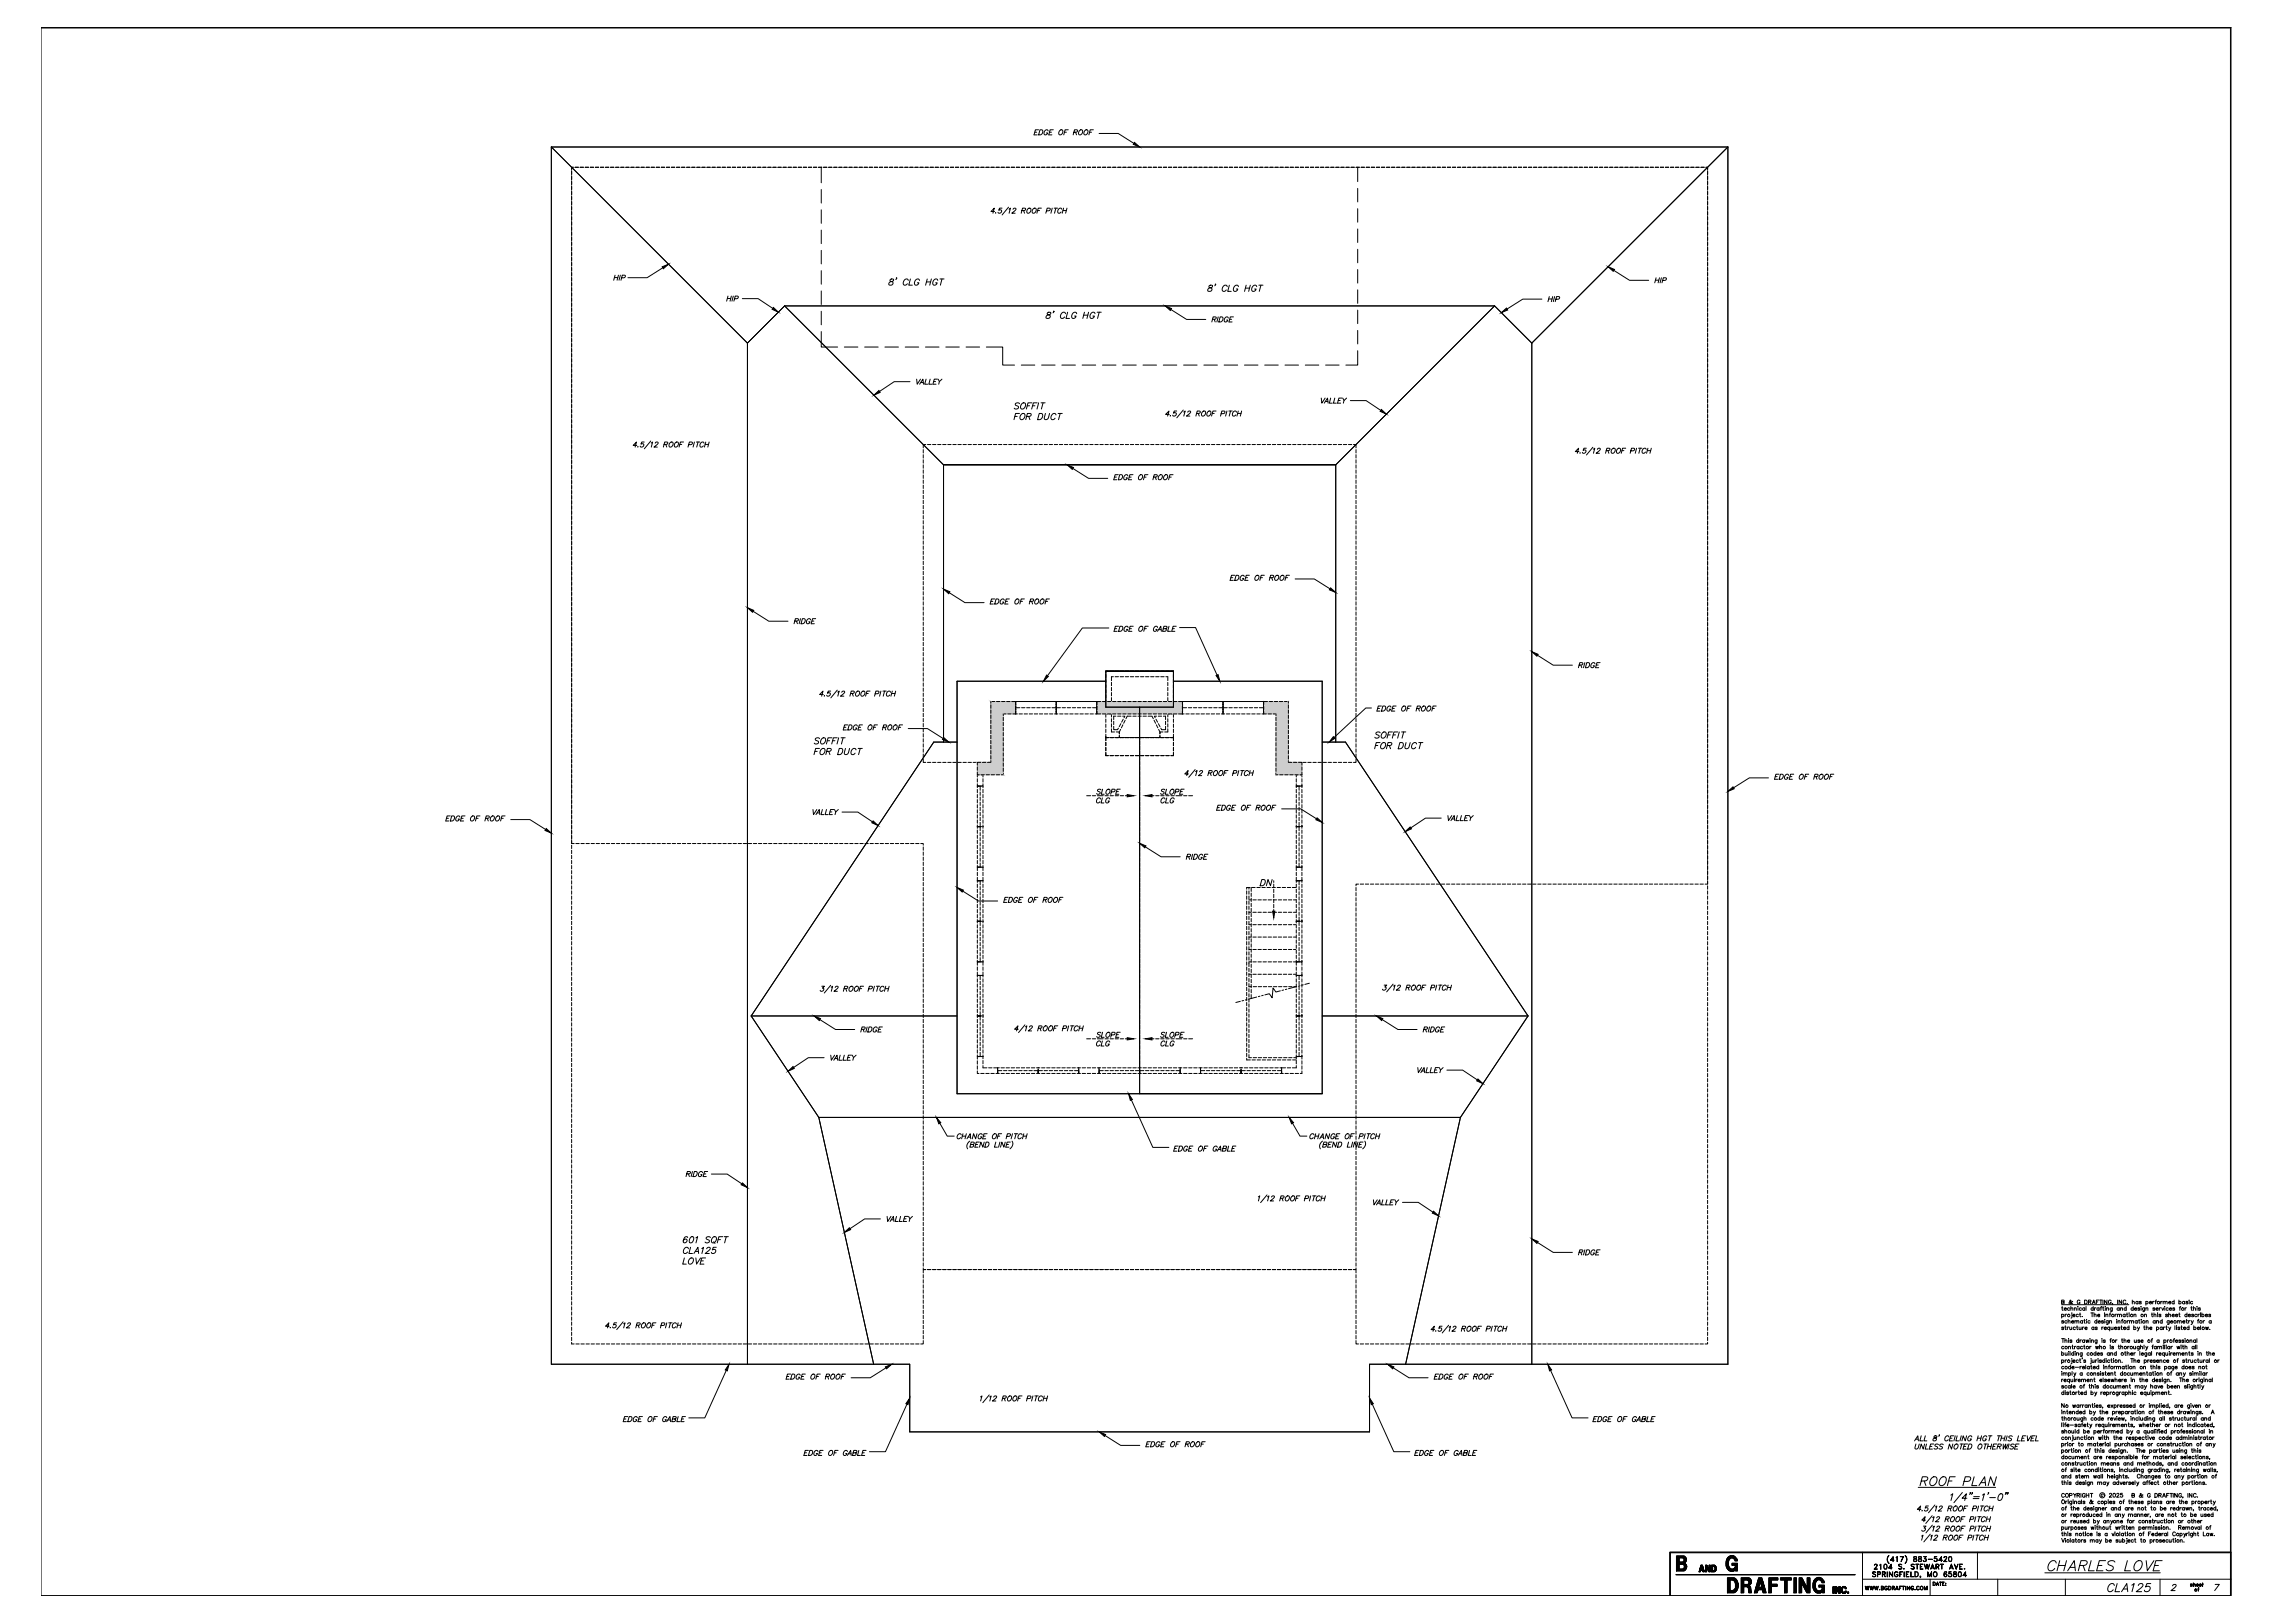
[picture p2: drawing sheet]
<svg xmlns="http://www.w3.org/2000/svg" width="1067mm" height="762mm" viewBox="0 0 1067 762" stroke-linecap="round" stroke-linejoin="round" font-family="sans-serif">
<!-- layer: HIDDEN -->
<g fill="none" stroke="#000" stroke-width=".47">
<path d="M268 79h1h-1v1M270 79h2M272 79h2M275 79h1M277 79h2M280 79h1M282 79h1M284 79h2M287 79h1M289 79h2M291 79h2M294 79h1"/>
<path d="M296 79h2M299 79h1M301 79h2M303 79h2M306 79h1M308 79h2M310 79h2M313 79h1M315 79h2M318 79h1M320 79h2M322 79h2"/>
<path d="M325 79h1M327 79h2M330 79h1M332 79h1M334 79h2M337 79h1M339 79h2M341 79h2M344 79h1M346 79h2M349 79h1M351 79h2"/>
<path d="M353 79h2M356 79h1M358 79h2M360 79h2M363 79h1M365 79h2M368 79h1M370 79h2M372 79h2M375 79h1M377 79h2M380 79h1"/>
<path d="M382 79h1M384 79h2M386 79v7M387 79h1M389 79h2M391 79h2M394 79h1M396 79h2M399 79h1M401 79h2M403 79h2M406 79h1"/>
<path d="M408 79h2M410 79h2M413 79h1M415 79h2M418 79h1M420 79h2M422 79h2M425 79h1M427 79h2M430 79h1M432 79h2M434 79h2"/>
<path d="M437 79h1M439 79h2M441 79h2M444 79h1M446 79h2M449 79h1M451 79h2M453 79h2M456 79h1M458 79h2M460 79h2M463 79h1"/>
<path d="M465 79h2M468 79h1M470 79h2M472 79h2M475 79h1M477 79h2M480 79h1M482 79h2M484 79h2M487 79h1M489 79h2M491 79h2"/>
<path d="M494 79h1M496 79h2M499 79h1M501 79h2M503 79h2M506 79h1M508 79h2M510 79h2M513 79h1M515 79h2M518 79h1M520 79h2"/>
<path d="M522 79h2M525 79h1M527 79h2M530 79h1M532 79h2M534 79h2M537 79h1M539 79h2M541 79h2M544 79h1M546 79h2M549 79h1"/>
<path d="M551 79h2M553 79h2M556 79h1M558 79h2M561 79h1M563 79h1M565 79h2M568 79h1M570 79h2M572 79h2M575 79h1M577 79h2"/>
<path d="M580 79h1M582 79h2M584 79h2M587 79h1M589 79h2M591 79h2M594 79h1M596 79h2M599 79h1M601 79h2M603 79h2M606 79h1"/>
<path d="M608 79h2M611 79h1M613 79h1M615 79h2M618 79h1M620 79h2M622 79h2M625 79h1M627 79h2M630 79h1M632 79h2M634 79h2"/>
<path d="M637 79h1M637 79v6M639 79h2M641 79h2M644 79h1M646 79h2M649 79h1M651 79h2M653 79h2M656 79h1M658 79h2M661 79h1"/>
<path d="M663 79h1M665 79h2M668 79h1M670 79h2M672 79h2M675 79h1M677 79h2M680 79h1M682 79h2M684 79h2M687 79h1M689 79h2"/>
<path d="M691 79h2M694 79h1M696 79h2M699 79h1M701 79h2M703 79h2M706 79h1M708 79h2M711 79h1M713 79h1M715 79h2M718 79h1"/>
<path d="M720 79h2M722 79h2M725 79h1M727 79h2M730 79h1M732 79h2M734 79h2M737 79h1M739 79h2M741 79h2M744 79h1M746 79h2"/>
<path d="M749 79h1M751 79h2M753 79h2M756 79h1M758 79h2M761 79h1M763 79h1M765 79h2M768 79h1M770 79h2M772 79h2M775 79h1"/>
<path d="M777 79h2M780 79h1M782 79h2M784 79h2M787 79h1M789 79h2M791 79h2M794 79h1M796 79h2M799 79h1M802 79h-1h1v1M268 80v2"/>
<path d="M268 83v1M268 85v2M268 87v2M268 90v2M268 92v2M268 94v2M268 97v2M268 99v2M386 89v6M386 99v6M637 88v7M637 98v6"/>
<path d="M802 80v2M802 83v1M802 85v2M802 87v2M802 90v2M802 92v2M802 94v2M802 97v2M802 99v2M268 102v2M268 104v2M268 106v2"/>
<path d="M268 109v2M268 111v2M268 113v2M268 116v2M268 118v2M386 108v6M386 118v6M637 108v6M637 117v6M802 102v2M802 104v2M802 106v2"/>
<path d="M802 109v2M802 111v2M802 113v2M802 116v2M802 118v2M268 121v2M268 123v2M268 125v2M268 128v2M268 130v2M268 133v1M268 135v2"/>
<path d="M268 137v2M268 140v2M386 127v6M386 137v6M418 131v1a1.2 1.2 0 0 1 1 0 1.2 1.2 0 0 1 0 2h-1a1.1 1.1 0 0 1 0-2 1.1 1.1 0 0 1 1 0l1-1zM421 131h.1M426 132a1.3 1.3 0 0 0-2 0 1.3 1.3 0 0 0 1 2l1-1M427 131v3h1M432 132a1.3 1.3 0 0 0-2 0 1.3 1.3 0 0 0 0 2l1-1M435 132h2M435 131v3M437 131v3"/>
<path d="M440 132a1.3 1.3 0 0 0-2 0 1.3 1.3 0 0 0 1 2l1-1h-1M441 131h2M442 131v3M568 134v1a1.2 1.2 0 0 1 1 0 1.2 1.2 0 0 1 0 2h-1a1.1 1.1 0 0 1-1-2 1.1 1.1 0 0 1 2 0v-1zM571 133l-1 1M576 135a1.3 1.3 0 0 0-2 0 1.3 1.3 0 0 0 1 2l1-1M577 134l-1 3h2M581 135a1.3 1.3 0 0 0-2 0 1.3 1.3 0 0 0 1 2l1-1h-1M585 135h2M585 134l-1 3M587 134l-1 3M590 135a1.3 1.3 0 0 0-2 0 1.3 1.3 0 0 0 1 2l1-1h-1"/>
<path d="M591 134h2M592 134l-1 3M637 127v6M637 136v6M802 121v2M802 123v2M802 125v2M802 128v2M802 130v2M802 133v1M802 135v2M802 137v2"/>
<path d="M802 140v2M268 142v2M268 144v2M268 147v2M268 149v2M268 152v2M268 154v2M268 156v2M268 159v2M386 156v7h7M386 146v6M492 147a1.2 1.2 0 0 1 1 1 1.2 1.2 0 0 1 0 1l-1 1a1.1 1.1 0 0 1-1-2 1.1 1.1 0 0 1 2 0v-1z"/>
<path d="M495 146l-1 1M500 147a1.3 1.3 0 0 0-2 1 1.3 1.3 0 0 0 1 2l1-1M501 147v3h1M506 147a1.6 1.6 0 0 0-3 1 1.3 1.3 0 0 0 1 2l1-2M509 148h2M509 147l-1 3M511 147l-1 3M514 147a1.3 1.3 0 0 0-2 1 1.3 1.3 0 0 0 1 2l1-2h-1M515 147h2M516 147l-1 3M637 146v6M637 155v6"/>
<path d="M802 142v2M802 144v2M802 147v2M802 149v2M802 152v2M802 154v2M802 156v2M802 159v2M268 161v2M268 163v2M268 166v2M268 168v2"/>
<path d="M268 171v2M268 173v2M268 175v2M268 178v2M396 163h7M406 163h6M416 163h6M425 163h6M435 163h6M444 163h6M454 163h6M463 163h8v8h5"/>
<path d="M480 171h6M489 171h6M499 171h6M508 171h6M518 171h6M527 171h7M537 171h6M546 171h7M556 171h6M565 171h7M575 171h6M584 171h7"/>
<path d="M594 171h6M603 171h7M613 171h6M622 171h7M637 165v6h-5M802 161v2M802 163v2M802 166v2M802 168v2M802 171v2M802 173v2M802 175v2"/>
<path d="M802 178v2M268 180v2M268 183v1M268 185v2M268 187v2M268 190v2M268 192v2M268 194v2M268 197v2M268 199v2M477 196h1M479 194h-2l-1 3"/>
<path d="M479 190l-1-1-1 1 1 1a1 1 0 0 1 0 1 1 1 0 0 1-2 0M480 195l1-1a1.4 1.4 0 0 1 0 2 1.4 1.4 0 0 1-2 0zM480 190l1-1a1.4 1.4 0 0 1 0 2 1.4 1.4 0 0 1-2 0zM482 196l2-1v-1h-2v3M482 191h1M483 196l1 1M485 189h-2l-1 3M485 191h1M487 189h-2l-1 3M488 189l-1 3M488 194h1a1.7 1.7 0 0 1 0 2 1.7 1.7 0 0 1-2 1zM489 189h2"/>
<path d="M490 189l-1 3M491 194l-1 2 1 1h1l1-3M496 195a1.3 1.3 0 0 0-2 0 1.3 1.3 0 0 0 1 2v-1M497 194h2M498 194l-1 3M802 180v2M802 183v1M802 185v2M802 187v2M802 190v2M802 192v2M802 194v2"/>
<path d="M802 197v2M802 199v2M268 202v2M268 204v2M268 206v2M268 209v2M268 211v2M268 213v2M268 216v2M268 218v2M434 211v2M434 213v2"/>
<path d="M434 216v1M434 218v2M435 209h-1v1M435 209h2M438 209h1M440 209h2M443 209h1M445 209h2M447 209h2M450 209h1M452 209h2M455 209h1"/>
<path d="M457 209h2M459 209h2M462 209h1M464 209h2M466 209h2M469 209h1M471 209h2M474 209h1M476 209h2M478 209h2M481 209h1M483 209h2"/>
<path d="M485 209h2M488 209h1M490 209h2M493 209h1M495 209h2M497 209h2M500 209h1M502 209h2M505 209h1M507 209h2M509 209h2M512 209h1"/>
<path d="M514 209h2M516 209h2M519 209h1M521 209h2M524 209h1M526 209h2M528 209h2M531 209h1M533 209h2M535 209h2M538 209h1M540 209h2"/>
<path d="M543 209h1M545 209h2M547 209h2M550 209h1M552 209h2M555 209h1M557 209h2M559 209h2M562 209h1M564 209h2M566 209h2M569 209h1"/>
<path d="M571 209h2M574 209h1M576 209h2M578 209h2M581 209h1M583 209h2M586 209h1M588 209h1M590 209h2M593 209h1M595 209h2M597 209h2"/>
<path d="M600 209h1M602 209h2M605 209h1M607 209h2M609 209h2M612 209h1M614 209h2M616 209h2M619 209h1M621 209h2M624 209h1M626 209h2"/>
<path d="M628 209h2M631 209h1M633 209h2M636 209h1v1M637 211v2M637 213v2M637 216v1M637 218v2M802 202v2M802 204v2M802 206v2M802 209v2"/>
<path d="M802 211v2M802 213v2M802 216v2M802 218v2M268 221v2M268 223v2M268 225v2M268 228v2M268 230v2M268 233v2M268 235v2M268 237v2"/>
<path d="M268 240v2M434 221v1M434 223v2M434 225v2M434 228v1M434 230v2M434 233v1M434 235v1M434 237v2M434 240v1M637 221v1M637 223v2"/>
<path d="M637 225v2M637 228v1M637 230v2M637 233v1M637 235v1M637 237v2M637 240v1M802 221v2M802 223v2M802 225v2M802 228v2M802 230v2"/>
<path d="M802 233v2M802 235v2M802 237v2M802 240v2M268 242v2M268 244v2M268 247v2M268 249v2M268 252v2M268 254v2M268 256v2M268 259v2"/>
<path d="M434 242v2M434 244v2M434 247v1M434 249v2M434 252v1M434 254v2M434 256v2M434 259v1M637 242v2M637 244v2M637 247v1M637 249v2"/>
<path d="M637 252v1M637 254v2M637 256v2M637 259v1M802 242v2M802 244v2M802 247v2M802 249v2M802 252v2M802 254v2M802 256v2M802 259v2"/>
<path d="M268 261v2M268 263v2M268 266v2M268 268v2M268 271v2M268 273v2M268 275v2M268 278v2M434 261v2M434 263v2M434 266v1M434 268v2"/>
<path d="M434 271v1M434 273v2M434 275v2M434 278v1M637 261v2M637 263v2M637 266v1M637 268v2M637 271v1M637 273v2M637 275v2M637 278v1"/>
<path d="M802 261v2M802 263v2M802 266v2M802 268v2M802 271v2M802 273v2M802 275v2M802 278v2M268 280v2M268 283v2M268 285v2M268 287v2"/>
<path d="M268 290v2M268 292v2M268 294v2M268 297v2M268 299v2M434 280v2M434 283v1M434 285v2M434 287v2M434 290v1M434 292v2M434 294v2"/>
<path d="M434 297v1M434 299v2M637 280v2M637 283v1M637 285v2M637 287v2M637 290v1M637 292v2M637 294v2M637 297v1M637 299v2M802 280v2"/>
<path d="M802 283v2M802 285v2M802 287v2M802 290v2M802 292v2M802 294v2M802 297v2M802 299v2M268 302v2M268 304v2M268 306v2M268 309v2"/>
<path d="M268 311v2M268 313v2M268 316v2M268 318v2M434 302v1M434 304v2M434 306v2M434 309v1M434 311v2M434 313v2M434 316v1M434 318v2"/>
<path d="M519 317v1M519 319v2M520 315h-1v1M521 315h2M523 318h-1v2M524 318h1M524 315h1M526 318h2M526 315h2M528 318h2M528 315h2M531 318h1"/>
<path d="M531 315h1M533 318h2M533 315h2M535 318h2M535 315h2M538 318h1M538 315h1M540 318h2M540 315h2M543 318h1M543 315h1M545 318h2"/>
<path d="M545 315h2M547 318h1v2M547 315h2M550 315h1v1M551 317v1M551 319v2M637 302v1M637 304v2M637 306v2M637 309v1M637 311v2M637 313v2"/>
<path d="M637 316v1M637 318v2M802 302v2M802 304v2M802 306v2M802 309v2M802 311v2M802 313v2M802 316v2M802 318v2M268 321v2M268 323v2"/>
<path d="M268 325v2M268 328v2M268 330v2M268 333v2M268 335v2M268 337v2M268 340v2M434 321v1M434 323v2M434 325v2M434 328v1M434 330v2"/>
<path d="M434 333v1M434 335v2M434 337v2M434 340v1M465 331v2M465 333v2M465 336v1M465 338v2M467 329h-2v1v-1h2M468 329h1M470 329h2M471 337v1"/>
<path d="M471 339v2M472 329h2M472 335h-1v1M473 335h2M475 329h1M475 329h2v2M476 335h2M477 334v1M477 329h38M477 331v2M477 330v1M477 332h2"/>
<path d="M477 330v2M477 333v1M478 335h2M480 332h1M481 335h1M482 332h2M483 335h2M484 332h2M486 335h1M487 332h1M488 335h2M489 332h2"/>
<path d="M490 335h2M492 332h1M493 335h1M494 332h4M495 335h2M496 330v1v-1M496 335v-1v1M496 330v2M496 333v1M496 330v4M498 335h1M499 332h1"/>
<path d="M500 335h2M501 332h2M502 335h2M503 332h2M505 335h1M506 332h1M507 335h2M508 332h2M509 335h2M511 332h1M512 335h1M513 332h2"/>
<path d="M515 329v2M515 329v1M515 330v4M515 334v1h2M515 334v1h-1M515 329h2h-2v2M518 329h4M518 335h1M519 321v2M519 324v1M519 326v2M519 329h.1"/>
<path d="M519 338v1M519 340v2M520 335h2M520 335h-1v2M521 335h1v2M522 328v1h-1M522 320v2M522 323v1M522 325v2M522 337v2M522 340v1M522 329h2"/>
<path d="M522 335h2M523 339v1M524 336h-1v2M525 336h1M525 329h1M525 335h1M526 340v1M527 336h1v1M527 329h2M527 335h2M527 338v1M528 338v2"/>
<path d="M530 329h1M530 335h1M531 336h-2v1M532 329h2M532 335h2M532 336h2M534 329h2M534 335h2M534 336h2M537 329h1M537 335h1M537 336h1"/>
<path d="M539 336h2l1 1M539 329h2M539 335h2M541 329h2M541 335h2M542 338l1 2M543 338l1 1M543 336h-1v1M544 329h1M544 335h1M544 336h1M544 340l1 1"/>
<path d="M546 329h2M546 335h2M546 336h1v2M547 339v1M548 328v1h1M548 320v2M548 323v1M548 325v2M548 337v2M548 340v1M549 329h1M549 335h4"/>
<path d="M549 335h-1v2M551 329h-1M551 329h2M551 321v2M551 324v1M551 326v2M551 335v2M551 338v1M551 340v2M553 335h3M555 329h-2h2v2M555 329h38"/>
<path d="M555 329v2M555 330v5v-1M555 329v1M555 332h2M557 335h1M558 332h2M559 335h2M560 332h2M562 335h1M563 332h1M564 335h2M565 332h2"/>
<path d="M566 335h2M568 332h1M569 335h1M570 332h1M571 335h2M572 332h4M573 335h2M574 330v1v-1M574 335v-1v1M574 330v4M574 330v2M574 333v1"/>
<path d="M576 335h1M577 332h2M578 335h2M579 332h2M581 335h1M582 332h1M583 335h2M584 332h2M585 335h2M587 332h1M588 335h1M589 332h2"/>
<path d="M590 335h2M591 332h2M593 335h.1M593 330v1M593 330v2M593 333v1M593 334v1h2M593 334v1M593 331v2M594 329h1M595 329h-2v2M595 335h2"/>
<path d="M596 329h2M598 335h1v1M598 329h2M599 337v1M599 339v2M601 329h2M603 329h2v1v-1h-2M605 331v2M605 333v2M605 336v1M605 338v2M637 321v1"/>
<path d="M637 323v2M637 325v2M637 328v1M637 330v2M637 333v1M637 335v2M637 337v2M637 340v1M802 321v2M802 323v2M802 325v2M802 328v2"/>
<path d="M802 330v2M802 333v2M802 335v2M802 337v2M802 340v2M268 342v2M268 344v2M268 347v2M268 349v2M268 352v2M268 354v2M268 356v2"/>
<path d="M268 359v2M383 353h1M385 351h-2l-1 3M385 347l-1-1-1 1v1h1a1 1 0 0 1 0 1 1 1 0 0 1-2 0M386 352l1-1a1.4 1.4 0 0 1 0 2 1.4 1.4 0 0 1-2 1zM386 347l1-1a1.4 1.4 0 0 1 0 2 1.4 1.4 0 0 1-2 1zM388 353h2v-1l-1-1-1 3M388 348h2M389 353l1 1M391 346h-2l-1 3M391 348h1M393 346h-2v3"/>
<path d="M394 346l-1 3M394 351h1a1.7 1.7 0 0 1 0 3 1.7 1.7 0 0 1-2 0zM395 346h2M396 346l-1 3M397 351l-1 2 1 1h1l1-3M402 352a1.3 1.3 0 0 0-2 0 1.3 1.3 0 0 0 1 2h1M403 351h2M404 351l-1 3M434 356v2h1M434 342v2M434 344v2M434 347v1"/>
<path d="M434 349v2M434 352v1M434 354v2M435 358h2M438 358h1M440 358h2M443 358h1M445 358h2M447 358h2M450 358h1M452 358h2M455 358h1"/>
<path d="M457 358h2M459 358h2M460 358h-1v1M461 358h2M464 358h1v-1v1h-1M465 340v2M465 343v1M465 345v2M465 348v1M465 350v2M465 352v2M465 355v1"/>
<path d="M471 342v1M471 344v2M471 346v2M471 349v1M471 351v2M471 353v2M471 356v1M471 358v2M519 346h.1M519 355h.1M519 342v2M519 345v3"/>
<path d="M519 349v1M519 351v2M519 353v2M519 346h2M519 355h1M521 346h2M521 355h2M522 342v2h1M523 341v2h2v-1M524 346h2v-1v1M524 355h1M526 346h18"/>
<path d="M526 355h2M526 342v3v-1h-2M527 340v2M528 355h2M531 355h1M533 355h2M535 346v1M535 348v2M535 350v2M535 353v1M535 355v2M535 358v1"/>
<path d="M535 360v2M535 355h2M538 355h1M540 355h2M543 355h1M543 340l1 2M544 346h1v-1v1h1M544 342l1 3v-1h1M545 346h2M545 355h2M547 346h2M547 341v2h-2v-1"/>
<path d="M547 355h2M548 342v2h-1M549 346h2M550 355h1M551 346h.1M551 355h.1M551 342v2M551 345v3M551 349v1M551 351v2M551 353v2M599 342v1"/>
<path d="M599 344v2M599 346v2M599 349v1M599 351v2M599 353v2M599 356v1M599 358v2M605 340v2M605 343v1M605 345v2M605 348v1M605 350v2"/>
<path d="M605 352v2M605 355v1M606 358h-1v-1v1h2M607 358h2M609 358h2M610 358h1v1M612 358h1M614 358h2M616 358h2M619 358h1M621 358h2M624 358h1"/>
<path d="M626 358h2M628 358h2M631 358h1M633 358h2M637 356v2h-1M637 342v2M637 344v2M637 347v1M637 349v2M637 352v1M637 354v2M646 350h1"/>
<path d="M648 349h-2l-1 3M648 344h-1h-1v1h1a1 1 0 0 1 0 2 1 1 0 0 1-1-1M649 349h1a1.4 1.4 0 0 1 0 2 1.4 1.4 0 0 1-2 0zM649 344h1a1.4 1.4 0 0 1 1 2 1.4 1.4 0 0 1-2 0zM651 350h2v-1h-1l-1 3M652 345h1M652 350l1 2M654 344h-2l-1 3M654 345h1M656 344h-1l-1 3M657 344l-1 3M657 349h1a1.7 1.7 0 0 1 1 2 1.7 1.7 0 0 1-2 1z"/>
<path d="M658 344h2M659 344l-1 3M660 349v2v1l1-1 1-2M665 349a1.3 1.3 0 0 0-2 1 1.3 1.3 0 0 0 1 2l1-1M666 349h2M667 349l-1 3M802 342v2M802 344v2M802 347v2M802 349v2M802 352v2M802 354v2"/>
<path d="M802 356v2M802 359v2M268 361v2M268 363v2M268 366v2M268 368v2M268 371v2M268 373v2M268 375v2M268 378v2M459 362v2h1h-1v1M459 368v1h1"/>
<path d="M459 360v2M459 366v1M459 369v1M459 371v1M459 373v2M459 375v2M459 378v1M460 369v2M460 372v1M460 374v2M460 377v1M460 379v2"/>
<path d="M461 364h1M462 368v1h-3h2M462 364v1M462 366v1M462 369v1M462 371v1M462 373v2M462 375v2M462 378v1M463 364h2M465 364h2M468 364h1"/>
<path d="M471 363v1h-1M471 361v1M510 374h2M513 374h1M515 374h3M517 375a1.1 1.1 0 0 0-2 0 1.1 1.1 0 0 0 0 1 .8 .8 0 0 0 0 1 .8 .8 0 0 0 1-1M517 371h-2l1 1a.8 .8 0 0 1 0 1 .8 .8 0 0 1-1 0M518 375l-1 2h1M518 371l-1 2h1M519 374h1M520 371a1 1 0 0 1 1 0 1.1 1.1 0 0 1-1 2 1 1 0 0 1-1-1zM521 375a1.1 1.1 0 0 0-1 0 1.1 1.1 0 0 0-1 1 .9 .9 0 0 0 1 1 .9 .9 0 0 0 1-1h-1"/>
<path d="M521 374h2M522 372h1l1-1h-2v2M524 374h1M524 372h1M526 374h2M526 371h-1l-1 2h1M528 374h1M535 362v2M535 365v1M535 367v2M535 369v2M535 372v1"/>
<path d="M535 374v2M535 377v1M535 379v2M541 374h1M543 374h1M545 374h2M547 371h-2l1 1a.8 .8 0 0 1 0 1 .8 .8 0 0 1-1 0M547 375a1.1 1.1 0 0 0-1 0 1.1 1.1 0 0 0-1 1 .8 .8 0 0 0 1 1 .8 .8 0 0 0 1-1M547 374h2M548 371l-1 2h1M548 375l-1 2h2M550 374h1"/>
<path d="M550 371a1 1 0 0 1 1 0 1.1 1.1 0 0 1-1 2 1 1 0 0 1-1-1zM551 375a1 1 0 0 0-1 0 1.1 1.1 0 0 0 1 2v-1M552 372h1l1-1h-2v2M552 374h3M554 372h1M556 374h1M556 371h-1l-1 2h1M558 374h2M599 363v1h1M599 361v1M601 364h1M603 364h2"/>
<path d="M606 364h1M608 364h2h-1v1M609 366v1M609 368v2M609 371v1M609 373v2M609 375v2M609 378v1M609 369h1M610 369v2M610 372v1M610 374v2"/>
<path d="M610 377v1M610 379v2M611 368v1h-2h1M611 362v2h-1h1v1M611 369h.1M611 360v2M611 366v1M611 369v1M611 371v1M611 373v2M611 375v2M611 378v1"/>
<path d="M802 361v2M802 363v2M802 366v2M802 368v2M802 371v2M802 373v2M802 375v2M802 378v2M268 380v2M268 383v2M268 385v2M268 387v2"/>
<path d="M268 390v2M268 392v2M268 394v2h2M268 397v1M268 399v2M270 396h2M273 396h1M275 396h2M278 396h1M280 396h1M282 396h2M285 396h1"/>
<path d="M287 396h2M289 396h2M292 396h1M294 396h2M297 396h1M299 396h2M301 396h2M304 396h1M306 396h2M308 396h2M311 396h1M313 396h2"/>
<path d="M316 396h1M318 396h2M320 396h2M323 396h1M325 396h2M328 396h1M330 396h2M332 396h2M335 396h1M337 396h2M339 396h2M342 396h1"/>
<path d="M344 396h2M347 396h1M349 396h2M351 396h2M354 396h1M356 396h2M358 396h2M361 396h1M363 396h2M366 396h1M368 396h2M370 396h2"/>
<path d="M373 396h1M375 396h2M378 396h1M380 396h2M382 396h2M385 396h1M387 396h2M389 396h2M392 396h1M394 396h2M397 396h1M399 396h2"/>
<path d="M401 396h2M404 396h1M406 396h2M408 396h2M411 396h1M413 396h2M416 396h1M418 396h2M420 396h2M423 396h1M425 396h2M428 396h1"/>
<path d="M430 396h2M432 396h2v1M434 398v1M459 388h2zM459 380v2M459 383v1M459 385v2M459 387v2M459 390v1M459 392v2M459 394v2M459 397v1"/>
<path d="M459 399v2M460 381v2M460 384v1M460 386v4M460 391v1M460 393v2M460 396v1M460 398v2M461 388h-2h2M462 380v2M462 383v1M462 385v2"/>
<path d="M462 387v2M462 390v1M462 392v2M462 394v2M462 397v1M462 399v2M535 381v2M535 384v1M535 386v2M535 388v2M535 391v1M535 393v2"/>
<path d="M535 396v1M535 398v2M609 388h1zM609 380v2M609 383v1M609 385v2M609 387v2M609 390v1M609 392v2M609 394v2M609 397v1M609 399v2"/>
<path d="M610 381v2M610 384v1M610 386v4M610 391v1M610 393v2M610 396v1M610 398v2M610 388h-1h1M611 388h.1M611 380v2M611 383v1M611 385v2"/>
<path d="M611 387v2M611 390v1M611 392v2M611 394v2M611 397v1M611 399v2M802 380v2M802 383v2M802 385v2M802 387v2M802 390v2M802 392v2"/>
<path d="M802 394v2M802 397v2M802 399v2M268 402v1M268 404v2M268 406v2M268 409v1M268 411v2M268 414v1M268 416v1M268 418v2M434 400v2"/>
<path d="M434 402v2M434 405v1M434 407v2M434 410v1M434 412v2M434 414v2M434 417v1M434 419v2M459 412v2h1M459 414h2M459 402v1M459 404v2"/>
<path d="M459 406v1M459 410v1M459 414h.1M459 415v2M459 417v2M459 420v1M460 407h-1v2M460 400v2M460 403v1M460 405v2M460 414v1M460 416v2"/>
<path d="M460 419v1M461 414h-2M461 407h-2h3M462 412v2h-1M462 402v1M462 404v2M462 406v3M462 410v1M462 414h.1M462 415v2M462 417v2M462 420v1"/>
<path d="M535 400v2M535 403v1M535 405v2M535 408v1M535 410v2M535 412v2M535 415v1M535 417v2M535 419v2M585 418v2M586 417h.1M586 418v2"/>
<path d="M587 417h-2M587 417v2M587 419v2M588 417h1M590 417h2M592 413h1a1.7 1.7 0 0 1 1 2 1.7 1.7 0 0 1-2 1zM593 417h1M595 417h1M597 417h2M597 413v3l-2-3v3M598 414h.1M598 415v2"/>
<path d="M598 417v2M598 420v1M600 417h1M602 417h2M604 417h2M607 417h1M609 414h1zM609 402v1M609 404v2M609 406v1M609 410v1M609 412v2"/>
<path d="M609 415v2M609 417v2M609 420v1M610 407h-1v2M610 400v2M610 403v1M610 405v2M610 414v1M610 416v2M610 419v1M610 407h-1h2v2M611 412v2h-1"/>
<path d="M611 414h.1M611 407h.1M611 402v1M611 404v2M611 406v1M611 410v1M611 415v2M611 417v2M611 420v1M637 417v1M637 419v2M638 415h-1v1"/>
<path d="M639 415h1M641 415h2M643 415h2M646 415h1M648 415h2M651 415h1M653 415h2M655 415h2M658 415h1M660 415h2M662 415h2M665 415h1"/>
<path d="M667 415h2M670 415h1M672 415h2M674 415h2M677 415h1M679 415h2M682 415h1M684 415h2M686 415h2M689 415h1M691 415h2M693 415h2"/>
<path d="M696 415h1M698 415h2M701 415h1M703 415h2M705 415h2M708 415h1M710 415h2M713 415h1M715 415h1M717 415h2M720 415h1M722 415h2"/>
<path d="M724 415h2M727 415h1M729 415h2M732 415h1M734 415h2M736 415h2M739 415h1M741 415h2M743 415h2M746 415h1M748 415h2M751 415h1"/>
<path d="M753 415h2M755 415h2M758 415h1M760 415h2M763 415h1M765 415h1M767 415h2M770 415h1M772 415h2M774 415h2M777 415h1M779 415h2"/>
<path d="M782 415h1M784 415h2M786 415h2M789 415h1M791 415h2M793 415h2M796 415h1M798 415h2M802 414v1h-1M802 402v2M802 404v2M802 406v2"/>
<path d="M802 409v2M802 411v2M802 414v1M802 416v1M802 418v2M268 421v1M268 423v2M268 425v2M268 428v1M268 430v2M268 433v1M268 435v2"/>
<path d="M268 437v2M268 440v1M434 421v2M434 424v1M434 426v2M434 429v1M434 431v2M434 433v2M434 436v1M434 438v2M459 433h2zM459 422v2"/>
<path d="M459 425v1M459 427v2M459 429v2M459 432v1M459 434v2M459 437v1M459 439v1M460 421v2M460 423v2M460 426v1M460 428v2M460 431v4"/>
<path d="M460 435v2M460 438v1M461 432h-2l2 1M462 422v2M462 425v1M462 427v2M462 429v2M462 432v1M462 434v2M462 437v1M462 439v1M535 422v1"/>
<path d="M535 424v2M535 427v1M535 429v2M535 431v2M535 434v1M535 436v2M535 438v2M585 421v1M585 423v2M585 425v2M585 428v1M585 430v2"/>
<path d="M585 433v1M585 435v2M585 437v2M585 440v1M586 421v1M586 423v2M586 425v2M586 428v1M586 430v2M586 433v1h1M586 435v2M586 437v2"/>
<path d="M586 440v1M586 428h1M586 422h1M587 438v2h-1M587 422v1M587 424v2M587 426v2M587 429v1M587 431v2M587 434v1M587 436v2M588 440h2"/>
<path d="M588 434h2M588 428h2M588 422h2M591 440h1M591 434h1M591 428h1M591 422h1M593 440h2M593 434h2M593 428h2M593 422h2M595 440h2"/>
<path d="M595 434h2M595 428h2M595 422h2M598 440h1M598 434h1M598 428h1M598 422h1M598 422v2M598 425v1M598 427v1M600 440h2M600 434h2"/>
<path d="M600 428h2M600 422h2M603 440h1M603 434h1M603 428h1M603 422h1M605 440h2M605 434h2M605 428h2M605 422h2M607 440h1M607 434h1"/>
<path d="M607 428h1M607 422h1M609 433h1zM609 422v2M609 425v1M609 427v2M609 429v2M609 432v1M609 434v2M609 437v1M609 439v1M610 421v2"/>
<path d="M610 423v2M610 426v1M610 428v2M610 431v4M610 435v2M610 438v1M610 432h-1l1 1M611 432h.1M611 433h.1M611 422v2M611 425v1M611 427v2"/>
<path d="M611 429v2M611 432v1M611 434v2M611 437v1M611 439v1M637 421v2M637 424v1M637 426v2M637 429v1M637 431v2M637 433v2M637 436v1"/>
<path d="M637 438v2M802 421v1M802 423v2M802 425v2M802 428v1M802 430v2M802 433v1M802 435v2M802 437v2M802 440v1M268 442v2M268 444v2"/>
<path d="M268 447v1M268 449v2M268 452v1M268 454v2M268 456v2M268 459v1M434 440v2M434 443v1M434 445v2M434 448v1M434 450v2M434 452v2"/>
<path d="M434 455v1M434 457v2M434 460v1M459 456v2h1M459 452h2M459 458h2M459 441v2M459 444v1M459 446v2M459 448v2M459 451v1M459 454v2"/>
<path d="M459 458v1M459 460v1M459 452h3M460 452h-1v1M460 440v2M460 442v2M460 445v1M460 447v2M460 450v2M460 458v2M461 458h-2M462 456v2h-1"/>
<path d="M462 441v2M462 444v1M462 446v2M462 448v2M462 451v2M462 454v2M462 458v1M462 460v1M535 441v1M535 443v2M535 446v1M535 448v2"/>
<path d="M535 450v2M535 453v1M535 455v2M535 458v1M535 460v2M585 442v2M585 444v2M585 447v1M585 449v2M585 452v1M585 454v2M585 456v2"/>
<path d="M585 459v1M586 442v2M586 444v2M586 447v1M586 449v2M586 455v1M586 457v2M586 459v2M586 457h1v2M586 446h1M587 452h-1v2M587 441v1"/>
<path d="M587 443v2M587 446v1M587 448v1M587 450v2M587 453v1M587 455v2M587 460v1M588 452h2M588 457h2M588 446h2M591 452h1M591 457h1"/>
<path d="M591 446h1M593 452h2M593 457h2M593 446h2M595 452h2M595 457h2M595 446h2M598 452h1M598 457h1M598 446h1M600 452h2M600 457h2"/>
<path d="M600 446h2M603 452h1M603 457h1M603 446h1M605 452h2M605 457h2M605 446h2M607 452h1M607 457h1M607 446h1M609 452h1M609 458h1z"/>
<path d="M609 441v2M609 444v1M609 446v2M609 448v2M609 451v1M609 454v2M609 456v3M609 460v1M610 452h-1v1M610 440v2M610 442v2M610 445v1"/>
<path d="M610 447v2M610 450v2M610 458v2M610 452h1v1M611 456v2h-1M611 452h.1M611 458h.1M611 441v2M611 444v1M611 446v2M611 448v2M611 451v1"/>
<path d="M611 454v2M611 458v1M611 460v1M637 440v2M637 443v1M637 445v2M637 448v1M637 450v2M637 452v2M637 455v1M637 457v2M637 460v1"/>
<path d="M802 442v2M802 444v2M802 447v1M802 449v2M802 452v1M802 454v2M802 456v2M802 459v1M268 461v2M268 464v1M268 466v1M268 468v2"/>
<path d="M268 471v1M268 473v2M268 475v2M268 478v1M434 462v2M434 464v2M434 467v1M434 469v2M434 471v2M434 474v1M434 476v2M434 479v1"/>
<path d="M459 477h2zM459 462v2M459 464v2M459 467v1M459 469v2M459 471v2M459 474v1M459 476v2M459 479v1M460 461v1M460 463v2M460 465v2"/>
<path d="M460 468v1M460 470v2M460 473v1M460 475v4M460 480v1M462 462v2M462 464v2M462 467v1M462 469v2M462 471v2M462 474v1M462 476v2"/>
<path d="M462 479v1M535 462v2M535 465v1M535 467v2M535 469v2M535 472v1M535 474v2M535 477v1M535 479v2M582 470l-2 1M584 470h-1M585 461v2"/>
<path d="M585 464v1M585 466v1M585 468v2M585 471v1M585 473v2M585 475v2M585 478v1M585 469v1M586 462v1M586 464v2M586 467v1M586 469v2"/>
<path d="M586 471v2M586 474v1M586 476v2M586 478v2M586 463h2M587 462v2M587 465v1M587 467v2M588 463h2M590 468l-4 1M591 463h1M592 468h-1"/>
<path d="M593 467l-1 1M593 463h2M596 463h1M598 463h2M600 463h2M601 465l-2 1-1-2-1 4-1-1h-2M603 463h1M603 465h-1M604 464l-1 1M605 463h2M607 463h2M609 477h1z"/>
<path d="M609 462v2M609 464v2M609 467v1M609 469v2M609 471v2M609 474v1M609 476v2M609 479v1M609 463l-4 1M610 461v1M610 463v2M610 465v2"/>
<path d="M610 468v1M610 470v2M610 473v1M610 475v4M610 480v1M610 463h.1M611 477h.1M611 462v2M611 464v2M611 467v1M611 469v2M611 471v2"/>
<path d="M611 474v1M611 476v2M611 479v1M612 462l-1 1M615 462h-2M637 462v2M637 464v2M637 467v1M637 469v2M637 471v2M637 474v1M637 476v2"/>
<path d="M637 479v1M802 461v2M802 464v1M802 466v1M802 468v2M802 471v1M802 473v2M802 475v2M802 478v1M268 480v2M268 483v1M268 485v2"/>
<path d="M268 487v2M268 490v1M268 492v2M268 494v2M268 497v1M268 499v2M434 481v2M434 483v2M434 486v1M434 488v2M434 490v2M434 493v1"/>
<path d="M434 495v2M434 498v1M459 496h2M459 481v2M459 483v2M459 486v1M459 488v2M459 490v2M459 493v1M459 495v1M459 498v2M459 496h3"/>
<path d="M460 496h-1v1M460 482v2M460 485v1M460 487v2M460 489v2M460 492v1M460 494v2M462 481v2M462 483v2M462 486v1M462 488v2M462 490v2"/>
<path d="M462 493v1M462 495v2M462 498v1M510 488h2M513 488h1M515 488h3M517 489a1.1 1.1 0 0 0-2 1 1 1 0 0 0 1 1M517 485h-2l1 1a.8 .8 0 0 1 0 1 .8 .8 0 0 1-1 0M518 489l-1 2h1M518 485l-1 2h1M519 488h1M520 485a1 1 0 0 1 1 1 1 1 0 0 1-1 1 1 1 0 0 1-1-1z"/>
<path d="M521 489a1.1 1.1 0 0 0-2 1 1 1 0 0 0 1 1l1-1h-1M521 488h2M522 486h1l1-1h-2v2M524 488h1M524 486h1M526 488h2M526 485h-1l-1 2h1M528 488h1M535 481v2M535 484v1M535 486v2M535 489v1"/>
<path d="M535 491v1M535 493v2M535 496v1M535 498v2M541 488h1M543 488h1M545 488h2M547 485h-2l1 1a.8 .8 0 0 1 0 1 .8 .8 0 0 1-1 0M547 489a1.1 1.1 0 0 0-2 1 1 1 0 0 0 1 1h1M547 488h2M548 485l-1 2h1M548 489l-1 2h2"/>
<path d="M550 488h1M550 485a1 1 0 0 1 1 1 1 1 0 0 1-1 1 1 1 0 0 1-1-1zM551 489a1 1 0 0 0-1 1 1 1 0 0 0 1 1v-1M552 486h1l1-1h-2v2M552 488h3M554 486h1M556 488h1M556 485h-1l-1 2h1M558 488h2M585 480v2M585 483v1M585 485v2"/>
<path d="M585 487v2M585 490v1M585 492v2M585 494v2M585 497v1h2M586 481v1M586 483v2M586 486v1M586 488v2M586 490v2M586 493v1M586 495v2h2"/>
<path d="M588 498h1M588 497h2M590 498h2M591 497h1M593 498h1M593 497h2M595 498h2M596 497h1M597 498h2M598 497h2M600 498h1M600 497h2"/>
<path d="M602 498h2M603 497h1M605 498h1M605 497h2M607 498h2M607 497h2M609 496h1M609 481v2M609 483v2M609 486v1M609 488v2M609 490v2"/>
<path d="M609 493v1M609 495v1M609 498v1M610 496h-1v1M610 482v2M610 485v1M610 487v2M610 489v2M610 492v1M610 494v2M610 496h1v1M611 496h.1"/>
<path d="M611 481v2M611 483v2M611 486v1M611 488v2M611 490v2M611 493v1M611 495v1M611 498v2M637 481v2M637 483v2M637 486v1M637 488v2"/>
<path d="M637 490v2M637 493v1M637 495v2M637 498v1M802 480v2M802 483v1M802 485v2M802 487v2M802 490v1M802 492v2M802 494v2M802 497v1"/>
<path d="M802 499v2M268 502v1M268 504v2M268 506v2M268 509v1M268 511v2M268 514v1M268 516v1M268 518v2M434 500v2M434 502v2M434 505v1"/>
<path d="M434 507v2M434 510v1M434 512v2M434 514v2M434 517v1M434 519v2M459 503v1h1M459 500v2M460 504h2M462 500v1h1M463 504h1M464 501h2"/>
<path d="M465 504h2M467 501h1v1M468 503v1M468 502v2M468 504h1M468 501h1M468 503h2M470 504h2M470 501h2M471 503h2M472 504h2M472 501h2"/>
<path d="M474 503h1M475 504h1M475 501h1M476 503h2M477 504h2M477 501h2M478 503h2M480 504h1M480 501h1M481 503h1M482 504h2M482 501h2"/>
<path d="M483 503h2M484 504h2M484 501h2M485 503h4M487 504h1M487 501h1M487 502v2zM487 502v2l1-2M489 504h2M489 501h2M490 503h2M491 504h2"/>
<path d="M491 501h2M493 503h1M494 504h1M494 501h1M495 503h2M496 504h2M496 501h2M497 503h2M499 504h1M499 501h1M500 503h1M501 504h2"/>
<path d="M501 501h2M502 503h2M503 504h2M503 501h2M505 503h1M506 504h1M506 501h1M507 503v1M507 501v3l-1-2M508 504h2M508 501h2M510 504h2"/>
<path d="M510 501h2M513 504h1M513 501h1M515 501h1v3v-2M516 503v1h-1M516 504h1M516 501h1M516 503h2M518 504h1M518 501h1M519 503h1M520 504h2"/>
<path d="M520 501h2M521 503h2M522 504h2M522 501h2M524 503h1M525 504h1M525 501h1M526 503h2M527 504h2M527 501h2M528 503h2M530 504h1"/>
<path d="M530 501h1M531 503h1M532 504h2M532 501h2M533 503h4M534 504h2M534 501h2M535 502v2v-2M535 500v1M535 502v2zM537 504h1M537 501h1"/>
<path d="M538 503h1M539 504h2M539 501h2M540 503h2M541 504h2M541 501h2M543 503h1M544 504h1M544 501h1M545 503h2M546 504h2M546 501h2"/>
<path d="M547 503h2M549 504h1M549 501h1M550 503h1M551 504h2M551 501h2M552 503h2M553 504h1M553 501h2M554 503v1h1M554 502v2M554 501v3"/>
<path d="M556 504h1M556 501h1M558 504h2M558 501h2M561 504h1M561 501h1M563 501h1v3v-2M564 503v1h-1M564 504h.1M564 501h.1M564 503h2M565 504h2"/>
<path d="M565 501h2M566 503h2M568 504h1M568 501h1M569 503h1M570 504h2M570 501h2M571 503h2M572 504h2M572 501h2M574 503h1M575 504h1"/>
<path d="M575 501h1M576 503h2M577 504h2M577 501h2M578 503h2M580 504h1M580 501h1M581 503h4M582 504h2M582 501h2M583 502v2v-2M583 502v2z"/>
<path d="M584 504h2M584 501h2M586 503h1M587 504h1M587 501h1M588 503h1M589 504h2M589 501h2M590 503h2M591 504h2M591 501h2M593 503h1"/>
<path d="M594 504h1M594 501h1M595 503h2M596 504h2M596 501h2M597 503h2M599 504h1M599 501h1M600 503h2M601 504h1M601 501h3M602 503v1h1"/>
<path d="M602 502v2M602 501v3M603 504h2M604 501h2M606 504h1M608 504h2M609 500v1h-2M611 503v1M611 500v2M637 500v2M637 502v2M637 505v1"/>
<path d="M637 507v2M637 510v1M637 512v2M637 514v2M637 517v1M637 519v2M802 502v1M802 504v2M802 506v2M802 509v1M802 511v2M802 514v1"/>
<path d="M802 516v1M802 518v2M268 521v1M268 523v2M268 525v2M268 528v1M268 530v2M268 533v1M268 535v2M268 537v2M268 540v1M434 521v2"/>
<path d="M434 524v1M434 526v2M434 529v1M434 531v2M434 533v2M434 536v1M434 538v2M637 521v2M637 524v1M637 526v2M637 529v1M637 531v2"/>
<path d="M637 533v2M637 536v1M637 538v2M802 521v1M802 523v2M802 525v2M802 528v1M802 530v2M802 533v1M802 535v2M802 537v2M802 540v1"/>
<path d="M268 542v2M268 544v2M268 547v1M268 549v2M268 552v1M268 554v2M268 556v2M268 559v1M434 541v1M434 543v1M434 545v2M434 548v1"/>
<path d="M434 550v2M434 552v2M434 555v1M434 557v2M434 560v1M637 541v1M637 543v1M637 545v2M637 548v1M637 550v2M637 552v2M637 555v1"/>
<path d="M637 557v2M637 560v1M802 542v2M802 544v2M802 547v1M802 549v2M802 552v1M802 554v2M802 556v2M802 559v1M268 561v2M268 564v1"/>
<path d="M268 566v1M268 568v2M268 571v1M268 573v2M268 575v2M268 578v1M434 562v2M434 564v2M434 567v1M434 569v2M434 571v2M434 574v1"/>
<path d="M434 576v2M434 579v1M637 562v2M637 564v2M637 567v1M637 569v2M637 571v2M637 574v1M637 576v2M637 579v1M802 561v2M802 564v1"/>
<path d="M802 566v1M802 568v2M802 571v1M802 573v2M802 575v2M802 578v1M268 580v2M268 583v1M268 585v2M268 587v2M268 590v1M268 592v2"/>
<path d="M268 594v2M268 597v1M268 599v2M321 591v3h1M323 581a1.6 1.6 0 0 0-2 1 1.6 1.6 0 0 0 1 2 .9 .9 0 0 0 1-1 .9 .9 0 0 0-1-1l-1 1M323 586a1.3 1.3 0 0 0-2 1 1.3 1.3 0 0 0 1 2l1-1M324 591h1a1.4 1.4 0 0 1 0 2 1.4 1.4 0 0 1-2 0zM324 586l-1 3h2M324 581h1a1.3 1.3 0 0 1 1 1 1.3 1.3 0 0 1-2 1zM326 589l2-3v3M326 588h2M327 581h1l-1 3"/>
<path d="M327 591v3l2-3M329 592h1M330 586v3M331 591h-1l-1 3h2M332 586a.9 .9 0 0 1 1 0 .9 .9 0 0 1 1 0l-3 3h2M334 581h-1h-1v1h1a1.1 1.1 0 0 1-1 2 1 1 0 0 1-1-1M335 581h1a1.4 1.4 0 0 1 0 2 1.4 1.4 0 0 1-2 0zM335 583l1 1M336 586h-1l-1 1a1 1 0 0 1 2 0 1.1 1.1 0 0 1-1 2l-1-1M337 582h1M339 581h-1l-1 3M340 581h2"/>
<path d="M341 581l-1 3M434 595v1h1h-1v2M434 581v2M434 583v2M434 586v1M434 588v2M434 591v1M434 593v1M434 598v2M435 596h2M438 596h1M440 596h2"/>
<path d="M443 596h1M445 596h2M447 596h2M450 596h1M452 596h2M455 596h1M457 596h2M459 596h2M462 596h1M464 596h2M466 596h2M469 596h1"/>
<path d="M471 596h2M474 596h1M476 596h2M478 596h2M481 596h1M483 596h2M485 596h2M488 596h1M490 596h2M493 596h1M495 596h2M497 596h2"/>
<path d="M500 596h1M502 596h2M505 596h1M507 596h2M509 596h2M512 596h1M514 596h2M516 596h2M519 596h1M521 596h2M524 596h1M526 596h2"/>
<path d="M528 596h2M531 596h1M533 596h2M535 596h2M538 596h1M540 596h2M543 596h1M545 596h2M547 596h2M550 596h1M552 596h2M555 596h1"/>
<path d="M557 596h2M559 596h2M562 596h1M564 596h2M566 596h2M569 596h1M571 596h2M574 596h1M576 596h2M578 596h2M581 596h1M583 596h2"/>
<path d="M586 596h1M588 596h1M590 596h2M593 596h1M595 596h2M597 596h2M600 596h1M602 596h2M605 596h1M607 596h2M609 596h2M612 596h1"/>
<path d="M614 596h2M616 596h2M619 596h1M621 596h2M624 596h1M626 596h2M628 596h2M631 596h1M633 596h2M637 595v1h-1h1v2M637 581v2M637 583v2"/>
<path d="M637 586v1M637 588v2M637 591v1M637 593v1M637 598v2M802 580v2M802 583v1M802 585v2M802 587v2M802 590v1M802 592v2M802 594v2"/>
<path d="M802 597v1M802 599v2M268 602v1M268 604v2M268 606v2M268 609v1M268 611v2M268 614v1M268 616v1M268 618v2M434 601v1M434 603v2"/>
<path d="M434 606v1M434 608v2M434 610v2M434 613v1M434 615v2M434 617v2M434 620v1M637 601v1M637 603v2M637 606v1M637 608v2M637 610v2"/>
<path d="M637 613v1M637 615v2M637 617v2M637 620v1M802 602v1M802 604v2M802 606v2M802 609v1M802 611v2M802 614v1M802 616v1M802 618v2"/>
<path d="M268 630v1h2M268 621v1M268 623v2M268 625v2M268 628v1M270 631h2M273 631h1M275 631h2M278 631h1M280 631h1M282 631h2M285 631h1"/>
<path d="M287 631h2M289 631h2M292 631h1M294 631h2M297 631h1M299 631h2M301 631h2M304 631h1M306 631h2M308 631h2M311 631h1M313 631h2"/>
<path d="M316 631h1M318 631h2M320 631h2M323 631h1M325 631h2M328 631h1M330 631h2M332 631h2M335 631h1M337 631h2M339 631h2M342 631h1"/>
<path d="M344 631h2M347 631h1M349 631h2M351 631h2M354 631h1M356 631h2M358 631h2M361 631h1M363 631h2M366 631h1M368 631h2M370 631h2"/>
<path d="M373 631h1M375 631h2M378 631h1M380 631h2M382 631h2M385 631h1M387 631h2M389 631h2M392 631h1M394 631h2M397 631h1M399 631h2"/>
<path d="M401 631h2M404 631h1M406 631h2M408 631h2M411 631h1M413 631h2M416 631h1M418 631h2M420 631h2M423 631h1M425 631h2M428 631h1"/>
<path d="M430 631h2M434 629v2h-2M434 622v2M434 625v1M434 627v2M637 629v2h1M637 622v2M637 625v1M637 627v2M639 631h1M641 631h2M643 631h2"/>
<path d="M646 631h1M648 631h2M651 631h1M653 631h2M655 631h2M658 631h1M660 631h2M662 631h2M665 631h1M667 631h2M670 631h1M672 631h2"/>
<path d="M674 631h2M677 631h1M679 631h2M682 631h1M684 631h2M686 631h2M689 631h1M691 631h2M693 631h2M696 631h1M698 631h2M701 631h1"/>
<path d="M703 631h2M705 631h2M708 631h1M710 631h2M713 631h1M715 631h1M717 631h2M720 631h1M722 631h2M724 631h2M727 631h1M729 631h2"/>
<path d="M732 631h1M734 631h2M736 631h2M739 631h1M741 631h2M743 631h2M746 631h1M748 631h2M751 631h1M753 631h2M755 631h2M758 631h1"/>
<path d="M760 631h2M763 631h1M765 631h1M767 631h2M770 631h1M772 631h2M774 631h2M777 631h1M779 631h2M782 631h1M784 631h2M786 631h2"/>
<path d="M789 631h1M791 631h2M793 631h2M796 631h1M798 631h2M802 630v1h-1M802 621v1M802 623v2M802 625v2M802 628v1"/>
</g>
<!-- layer: BORDERLINE -->
<path d="M19 13h1028v736h-1028zM19 13h1029v736M1047 729h-263v20M1048 729h-264v20" fill="none" stroke="#000" stroke-width=".47"/>
<!-- layer: HIDDEN -->
<path d="M529 373l3 1h-3zM538 374l3-1v1zM598 428h1l-1 3zM529 487l3 1h-3zM538 488l3-1v1z" fill="#000" stroke="#000" stroke-width=".47"/>
<g fill="#ccc" stroke="#ccc" stroke-width=".47">
<path d="M593 329v6h6zM593 329h12l-6 6z"/>
<path d="M515 329v6h40zM515 329h40v6z"/>
<path d="M465 329l6 6h6zM465 329h12v6z"/>
<path d="M471 335l-6 23 6 6zM465 329l6 6-6 23z"/>
<path d="M459 358v6h12zM459 358h6l6 6z"/>
<path d="M599 335v29l6-35zM605 329v29l-6 6z"/>
<path d="M599 364h12l-6-6zM605 358h6v6z"/>
</g>
<!-- layer: 0 -->
<g fill="none" stroke="#000" stroke-width=".47">
<path d="M968 611h1l-1-1v2h1v-1M968 617h1v1h-1M968 617v2M968 613h32M968 614h1M968 613l1 2M969 615h1v-1l-1 1h1M970 617v1M971 619v2M972 614h-1v1h1M972 614h1v1M972 613v2"/>
<path d="M973 617h.1M973 617l-1 2M973 611l-1 1h-1l1-1v-1v1l1 1M973 618h1v-1l-1 1h1M974 614h1v1M974 614v1M976 613h.1M976 614v1M976 617h-1v1h1M976 617h1M977 611a.7 .7 0 0 0-1 0 .7 .7 0 0 0 0 1 .7 .7 0 0 0 1 0h-1M977 616v2"/>
<path d="M977 614l-1 1h1M978 618h.1M979 619v2M979 610l1 1v1h-1zM979 614h-1v1h1M979 614v1M979 613v2M980 620h.1M981 611h1l-1-1v2M981 611l1 1M982 616h1M982 616v2"/>
<path d="M982 612l1-2 1 2M983 612h1M983 614h-1v1h1M983 613v2M983 617h1v1M983 616v2M983 614v1M984 614l-1 1M984 611h1M985 619v2M985 618h1v-1l-1 1h1M985 610h-1v2"/>
<path d="M986 614h-1v1h1M986 614v1M986 610h1M986 614h1M986 610v2M987 613l-1 2M987 614h1M987 610v2M987 613l1 2M988 617h.1M988 617v1M988 620h.1"/>
<path d="M988 613h.1M989 614v1M989 617h1v1M989 617v1M989 614h1v1M989 610v2l-1-2v2M990 617h1M991 616v2M991 611a.7 .7 0 0 0-1 0 .7 .7 0 0 0 0 1 .7 .7 0 0 0 1 0M992 614v2h-1M992 614h-1v1h1M992 612v1"/>
<path d="M993 617v1M994 617l-1 1M994 620h.1M994 617h1v1M994 617v1M994 610v2M995 614h-1v1h1M995 614v1M995 617h1v1M996 614h1v1M996 614v1M996 610v2l-1-2v2"/>
<path d="M997 619l-1 2M998 617h-1v1h1M998 617v1M998 611a.7 .7 0 0 0-1 0 .7 .7 0 0 0 0 1 .7 .7 0 0 0 1 0M998 614l-1 1h1M998 613v2M998 617h1M999 616v2M999 612h.1M1000 617h.1M1000 617v1M1001 611h1v1"/>
<path d="M1001 610v2M1002 614h-1v1h1M1002 613v2M1002 617h1v1M1002 617v1M1002 615h1v-1l-1 1h1M1004 611h-1v1h1M1004 611v1M1004 619l1 2M1005 614h-1l1 1h-1M1005 613h.1M1005 614v1"/>
<path d="M1005 611v1h-1M1005 620h.1M1007 617h1v1M1007 617v1M1007 614v2h-1M1007 614h-1v1h1M1008 611l1 1h-1M1008 614l1 1M1008 611v2M1008 614v1M1009 612h1v-1l-1 1h1M1010 617h1"/>
<path d="M1010 616l1 2M1011 611v1M1011 617h1v1M1011 616v2M1012 614h-1l1 1h-1M1012 611h.1M1012 615h1v-1l-1 1h1M1013 610l-1 2M1013 617h.1M1013 617v1M1014 614v1M1015 614l-1 1"/>
<path d="M1015 611v1M1015 617h-1l1 1h-1M1015 614l1 1v-1M1015 619v2M1016 611h1v1M1016 611v1M1016 613h.1M1016 614v1M1017 611l1 1M1018 617h-1l1 1h-1M1018 614h-1v1h1M1018 612h1v-1l-1 1h1"/>
<path d="M1018 617h1v1M1018 616v2M1019 615h1l-1-1v1h1M1020 618h1v-1l-1 1h1M1021 611h-1v1h1M1021 610v2M1021 614h-1l1 1h-1M1021 618h1v-1l-1 1h1M1023 617h1M1023 611h1v1h-1M1023 610v2M1023 616l1 2"/>
<path d="M1023 614h1M1024 613v2M1026 611h-1v1h1M1026 611v1M1026 614v1M1027 614l-1 1M1027 619v2M1027 617h-1v1h1M1027 616v2M1027 611h-1l1 1h-1M1027 618h2l-1-1-1 1h2M1028 610h.1"/>
<path d="M1028 611v1M1029 614h.1M1029 613v2M1030 611h-1v1h1M1030 614h1v1M1030 613v2M1030 617h-1l1 1h-1M1032 617h-1l-1 1h1h1M1032 613h.1M1032 614v1M1032 617v1M1032 619v2"/>
<path d="M1033 617l-1 1M1033 614h-1l1 1h-1M1033 617h.1M1033 617v1M1034 617l1 1h-1M1034 616v2M1036 618h1l-1-1v1h1M1038 617h-1l1 1h-1M968 635h1v1h-1M968 639h1v1l-1-1M968 635v1M968 638v2"/>
<path d="M968 628h1M969 628v2M969 620h-1l1 1h-1M969 623h-1l1 1h-1M969 632h-1v1h1M969 623h1M970 629l1 1M970 628v2M970 635v1h1M970 638v2M970 622v2M970 638v1"/>
<path d="M971 620h-1l-1 1h1h1M971 635v1M971 623v1M971 620h1v1M971 632h1v1M971 632v1M971 629h.1M971 629v1M971 635h.1M972 623v1h1M972 635v1M973 621h1l-1-1v1h1"/>
<path d="M973 623v1M973 629h-1l1 1h-1M973 638h.1M973 638l-1 2M973 632h.1M973 631l1 2M973 639h1v-1l-1 1h1M974 635h-1v1h1M974 635v1M974 632v1M974 620h1v1M974 620v1"/>
<path d="M974 635h.1M974 623l-1 1h1M975 632l-1 1M975 635h1v1M975 635v1M975 623h1M975 620h1v1M975 622l1 2M976 639h-1v1l1-1M976 629h-1v1h1M976 628v2M976 623v1h1"/>
<path d="M976 632l-1 1h1M976 632v1M976 638h1M977 638v2M977 629v1M977 623v1M978 635v2h-1M978 635h-1v1h1M978 638h.1M978 620h-1v1h1M978 632h-1v1h1M978 620v1"/>
<path d="M978 623v1M978 632h1M978 620h1M979 623l-1 1M979 631v2M979 629h-1v1h1M979 629v1M979 624h1v-1l-1 1h1M979 639h-1h1h-1M979 629l1 1v-1v1l1-1M980 620v1M981 635h-1v1h1"/>
<path d="M981 632v1M981 620l-1 1h1M981 629h.1M981 629v1M982 632l-1 1M982 638h.1M982 638l-1 2M982 629h1v1M982 629v1M982 638v2l1-1M983 623l-1 1h1M983 623v1"/>
<path d="M983 638v2M984 632v1l1-1v1v-1M984 638v2M984 635l-1 1h1M984 635v1M985 620h-1v1h1M985 629v2h-1M985 629h-1v1h1M985 638l-1 1M985 623h-1l1 1h-1M985 636h1l-1-1v1h1M985 621h1v-1l-1 1h1"/>
<path d="M985 638h.1M985 638v2M986 632h1v1M986 631v2M987 639h-1l1 1-1-1M987 623v1M987 629h.1M987 629v1M987 635h-1l1 1h-1M988 623l-1 1M988 620h-1l1 1h-1M988 624h1v-1l-1 1h1"/>
<path d="M988 639h-1l1 1v-1M988 620v1M988 638v2M989 629h-1l1 1h-1M989 638h.1M989 638v2M990 620v2h-1M990 620h-1v1h1M990 635l-1 1h1M990 635v1M991 620v1M991 623h-1v1h1"/>
<path d="M991 639h-1v1l1-1M991 623v2M991 629h.1M991 632h.1M991 632v1M991 635h1v1M991 635v1M991 638h1M991 623v1h1M991 628v2M991 638l1 2M992 623v1"/>
<path d="M992 632v1h-1M992 638h.1M992 638v2M993 624h1v-1l-1 1h1M993 629v1M994 635h-1v1h1M994 635v1M994 620v1M994 629l-1 1M994 620h1v1M995 632h.1M995 639h1v1"/>
<path d="M995 638v2M995 631v2M995 623h-1l1 1h-1M996 632h1v1M996 631v2M996 623h.1M996 622l1 2M996 620h1M996 629h1M996 640h.1M996 628l1 2M997 624h1v-1l-1 1h1"/>
<path d="M997 629h1v1M997 628v2M998 635h.1M998 635v1M999 635h1v1M999 620v1M999 635v1M999 630h1v-1l-1 1h1M999 632v1M1000 623h-1v1h1M1000 622v2M1000 632l-1 1"/>
<path d="M1000 620h1v1M1000 620v1M1000 636h1v-1v1M1000 638h2M1001 620h1v1M1001 638v2M1002 632v1h1M1002 623l1 1h-1M1002 622v2M1002 639h1v1M1002 635v1M1002 638v2"/>
<path d="M1002 629v1h1M1003 635l-1 1M1003 632v1M1003 629v1M1004 620h-1l-1 1h1h1M1004 620v1M1004 623v1l1-1M1004 639h1l-1-1v1h1M1004 624v1M1004 620h1M1004 632v2M1004 632l-1 1h1"/>
<path d="M1005 629h-1l1 1h-1M1005 635v1M1005 632h1v1M1005 631v2M1005 630h1v-1l-1 1h1M1005 636h1v-1v1M1005 620v1M1007 623h.1M1007 631v2M1007 622v2M1007 639h1l-1 1v-1M1007 638v2"/>
<path d="M1007 632l1 1 1-1M1008 620h1v1M1008 620v1M1008 623h1v1M1008 622v2M1008 633l-1 1M1008 635v2h-1M1008 635h-1v1h1M1008 638v2M1009 638l-1 1M1009 624h1v-1l-1 1h1M1010 639h1l-1-1v1h1"/>
<path d="M1010 635h-1v1h1M1010 635v1M1010 629h1M1010 632h1M1011 628l-1 2M1011 631v2M1012 620h-1v1h1M1012 620v1M1012 639h-1h1h-1M1012 632l-1 1h1M1012 632v1M1013 620l1 1"/>
<path d="M1013 623l1 1h-1M1013 639h1l-1-1v1h1M1013 620v1M1013 623v2M1013 635v1M1013 632h1v1M1013 632v1M1014 636h1l-1-1v1h1M1014 629h-1v1h1M1014 629v1M1014 632h1v1M1014 639h1v1"/>
<path d="M1014 638v2M1015 620l-1 1h1M1015 623l-1 1h1M1015 623v1M1016 632h.1M1016 632v1M1016 623v1M1016 629h1v1h-1M1016 629v2M1016 635l-1 1h1M1016 635v2M1016 631v2"/>
<path d="M1017 623l-1 1M1017 639h-1v1l1-1M1017 635v1h1M1017 623h1M1017 632h.1M1017 632v1M1017 622l1 2M1017 639h1v-1l-1 1h1M1018 629v1M1018 635v1M1018 623l1 1v-1M1019 620l-1 2"/>
<path d="M1019 620h-1l-1 1h1h1M1019 635h.1M1019 635v1M1019 624l-1 1M1019 632h-1v1h1M1019 632v1M1019 621h1v-1l-1 1h1M1020 635l-1 1M1020 632l-1 1M1020 636h1v-1l-1 1h1M1020 629h1M1021 628v2"/>
<path d="M1021 622v2M1021 630h1v-1l-1 1h1M1022 635h1v1M1022 635v1M1022 623h.1M1022 623v1M1022 632v1l1-1v1l1-1M1022 638h1M1022 620h1v1M1022 620v1M1023 635h1v1M1023 638l-1 2"/>
<path d="M1023 620h1v1M1024 623h-1l1 1h-1M1024 629h-1l1 1h-1M1024 623h1M1024 632h.1M1024 632v1M1024 622l1 2M1024 636h2l-1-1-1 1h2M1025 632h.1M1025 621h1v-1l-1 1h1M1025 631v2M1025 624h1v-1l-1 1h1"/>
<path d="M1025 629h-1l1 1h-1M1026 639h-1h1h-1M1026 632h1v1M1026 631v2M1026 629h.1M1026 635h1v1M1026 629v1M1026 635v1M1026 638h1M1026 620h1M1027 638v2M1028 620v1"/>
<path d="M1028 635h.1M1028 623h-1v1h1M1028 622v2M1028 635v1M1028 638l-1 1M1028 629h1v1M1028 629v1M1029 638v2l1-1M1029 620v1l1-1M1029 621v1M1030 638v2M1030 635h-1l1 1h-1"/>
<path d="M1030 623h1v1h-1M1030 622v2M1030 632l-1 1h1M1030 632v1M1031 631v2M1031 629h-1v1h1M1031 629v1M1031 639h-1l1 1v-1M1032 628v2M1032 631v2M1032 624h1l-1-1v1h1M1032 620h.1"/>
<path d="M1032 638h.1M1032 635h.1M1032 638v2M1032 635v1M1033 635h1v1M1033 635v1M1033 638v2l1-1M1033 622v2M1034 638v2M1034 620v1M1035 638v2M1035 620l-1 1"/>
<path d="M1035 638v1M1036 623v1v-1l1 1v-1M1036 635h1M1036 635l1 1M1037 639h-1v1l1-1M1037 638v2M1037 635h1v1M1037 635v1M1038 624h.1M1038 620l-1 1h1M1038 620v1M1039 636h1l-1-1v1h1"/>
<path d="M1041 638v2M1042 638l-1 1M968 648v1M968 644h.1M968 645v1M969 645h1v1M969 648h-1M969 645v1M969 651h-1h1h-1M969 642h-1v1l1-1M969 654h-1v1h1M969 653v2"/>
<path d="M969 648h1h-1h1M969 659v2l-1-2v2M970 645h1v1M970 653h.1M970 654v1M971 651h-2l1 1 1-1M971 645h1v1l-1-1M971 654h-1l1 1h-1M971 645v1M972 648h-1v1l1-1M972 648v1M972 654h.1"/>
<path d="M972 651h-1v1l1-1M972 653l1 2M972 651v1M972 642h-1l1 1v-1M972 641v2M972 648v1l1-1M973 650v2M973 642h1v-1l-1 1h1M973 644v2M973 660l1 1v-1v1l1-1M973 648v1M973 651h1h-1h1"/>
<path d="M974 645v1l1-1M974 647h.1M974 648v1M974 646h.1M974 642h2M975 648v1M975 654v1M975 648h.1M975 654h.1M976 648h1h-1h1M976 654h.1M976 653v2"/>
<path d="M976 660h-1l1 1M976 660v1M977 641v2M977 660v1M977 654h1l-1 1h1M977 641v1M977 648h1v1M977 648v1M977 660h.1M978 645h-1v1l1-1M978 645v1M978 642h1l-1-1v1h1"/>
<path d="M978 660v1M978 651h1M978 648h1v1M979 660h-1M979 650l-1 2M979 641v2M980 654h-1v1h1M980 653v2M980 648h1h-1h1M980 660h-1v1h1M980 660v1M981 660l1 1"/>
<path d="M981 660v1M981 651h.1M981 645h-1v1l1-1M981 642h-1v1l1-1M981 641v2M981 650l1 2M981 648h1v1M981 648v1M982 641h.1M982 654h1l-1 1M982 653v2M982 641v2"/>
<path d="M982 651h1v1M982 650v2M982 660h1M983 659v2M983 642h1v-1l-1 1h1M983 645h1v1M983 645v1M983 648h1M983 647l1 2M983 659h.1M984 654v1l1-1M984 660v1"/>
<path d="M984 650h.1M984 651v1M984 655h-1M985 651h-1h1h-1M985 642h-1l1 1v-1M985 641v2M986 645h-1h1h-1M986 648h1h-1h1M986 644h.1M986 645v1M986 654v1M987 660h-1l1 1h-1"/>
<path d="M987 654h-1M987 647v2M988 654h1h-1v1h1M988 641h.1M988 641v2M988 645h-1h1h-1M988 642h1v1M988 645h1M989 651h-2l1 1 1-1M989 650v2M989 644v2M989 648h-1h1h-1"/>
<path d="M989 654h1v1h-1M989 654v1M990 645h1h-1h1M990 648h1h-1h1M990 641h1M991 641l-1 2M991 654v1M991 645h1v1M991 645v1M991 648l1 1v-1v1l1-1M991 660l1 1M991 654h.1"/>
<path d="M992 651h-1v1l1-1M992 660l-1 1M992 651v1l1-1M993 660h1l-1 1M993 641v2M993 660v1M993 645h.1M993 644v2M993 648h1v1M993 647v2M993 651v1M993 641v1"/>
<path d="M994 642h1v1M994 641v2M994 651h1v1M994 651v1M994 660v1M995 654l-1 1M995 654h-1v1h1M995 642h1v1M995 648h1h-1h1M995 651h1v1M995 660h-1M995 654v1"/>
<path d="M996 654h-1M996 648v1M997 651h1h-1h1M997 645h-1v1l1-1M997 644v2M997 648h-1M997 654h-1l1 1M997 654v1M997 642h-1l1 1v-1M997 648h1M997 641v2M998 654h1v1h-1"/>
<path d="M998 660h-1l1 1h-1M998 654v1M998 641h1M998 651h1v1M998 651v1M998 641l1 2M999 641h.1M999 641v2M999 660v1h-1M1000 654l1 1M1000 653v2M1000 651h.1"/>
<path d="M1000 645h-1v1l1-1M1000 650v2M1000 645l1 1v-1M1001 647h.1M1001 648v1M1001 648h1v1M1001 653h.1M1001 654v1M1001 645v1M1002 642v1M1002 641v2M1002 645h1v1"/>
<path d="M1002 645v1M1002 660h-1l1 1M1002 659v2M1003 651l1 1M1003 651v1M1003 654h-1v1h1M1003 645h1v1M1004 651v1M1005 648h.1M1005 645h1h-1h1M1005 647v2M1005 654h1l-1 1h1"/>
<path d="M1006 648h1v1M1006 647v2M1006 645h1v1M1006 651h-1l1 1v-1M1006 645v1M1006 651v1M1006 660v1M1006 642h1v1M1006 641v2M1007 651v1l1-1M1007 660h-1M1007 648h1h-1h1"/>
<path d="M1007 652h.1M1008 654h-1v1h1M1008 654v1M1008 645h.1M1008 644l1 2M1008 654v1l1-1M1009 659h.1M1009 654v1M1009 660v1M1010 641h.1M1010 651h1v1M1010 660h1v1"/>
<path d="M1010 650v2M1010 660v1M1010 653h.1M1010 641v2M1010 654v1M1010 645h-1v1l1-1M1010 645v1M1011 654h1l-1 1M1011 654v1M1011 645h.1M1011 660h1v1M1011 642h1v1"/>
<path d="M1011 644v2M1011 641v2M1012 648h-1v1l1-1M1012 647v2M1012 644h.1M1012 645v1M1012 648h1h-1h1M1012 654h1v1M1012 654v1M1012 660h1v1h-1M1012 660v1M1012 651h-1l1 1v-1"/>
<path d="M1012 651v1M1013 641h.1M1013 641v2M1013 651l1 1v-1M1013 654h1v1M1014 659v2M1014 642h-1h1h-1M1014 645h1v1M1014 645v1M1014 651h2h-1h1M1015 648h-1h1h-1M1015 654h1h-1l1 1"/>
<path d="M1015 659h.1M1015 660v1M1015 647h.1M1015 648v1M1016 642h1v1l-1-1M1016 654h1v1M1016 641v2M1016 654v1M1017 648v1h-1M1017 648h-1v1l1-1M1018 648l1 1M1018 648v1"/>
<path d="M1018 651h1l-1 1v-1M1018 650v2M1018 660h-1v1h1M1018 659v2M1018 654h1M1018 653l1 2M1019 642h-1v1l1-1M1019 641v2M1019 645h1M1019 649h.1M1019 655h.1M1019 651h1h-1h1"/>
<path d="M1020 644l-1 2M1021 641v2h-1M1021 642h-1v1l1-1M1021 651h1h-1h1M1021 642h1v-1l-1 1h1M1022 660h-1l1 1M1022 660v1M1022 651h1v1M1022 651v1M1023 660v1M1023 645h-1v1l1-1M1023 645v1"/>
<path d="M1023 647h2M1023 645h1v1M1023 660h.1M1024 647v2M1025 648h1v1M1025 647v2M1025 645l1 1v-1M1026 642h-2l1 1 1-1M1026 641v2M1026 646h-1M1027 648h1h-1h1M1027 651h-1l1 1-1-1"/>
<path d="M1027 650v2M1028 642h1l-1-1v1h1M1028 650h.1M1028 651v1M1028 660v1h-1M1028 660h-1v1h1M1029 659h.1M1029 660v1M1029 645h-1l1 1-1-1M1029 660l1 1v-1M1030 651l-1 1M1030 651h-1v1l1-1"/>
<path d="M1030 644h.1M1030 645v1M1030 651h1v1M1030 650v2M1030 642h-1l1 1-1-1M1030 645h1v1M1031 645h1v1M1031 648v1M1032 651h.1M1032 648h-1M1032 650v2M1032 660h1v1"/>
<path d="M1032 660v1M1032 642h1v1M1032 641v2M1032 647h.1M1033 648v1M1033 644h.1M1033 645v1M1033 650v2M1034 644v2M1034 651v1l1-1M1034 648v1h-1M1034 648h-1l1 1v-1"/>
<path d="M1034 652h.1M1035 647h.1M1035 648v1M1035 645h-1l1 1v-1M1035 645v1M1036 648v1M1036 641h.1M1036 645v1M1036 641v2M1037 645h-1M1037 660v1M1038 660h-1"/>
<path d="M1038 648h-1l1 1v-1M1038 648v1M1039 647v2M899 676l2-2v2M900 676h1M900 678l-1 2h1h1v-2M902 674l-1 2h2M904 678l-1 2-1-2-1 2M904 674l-1 2h2M905 678l-1 2h1M906 679h1M908 678h-1l-1 2h1"/>
<path d="M908 674v1h1a.7 .7 0 0 1 0 1 .7 .7 0 0 1-1 0 .7 .7 0 0 1 0-1l1-1zM910 678h-1l1 1a.8 .8 0 0 1-1 1 .8 .8 0 0 1-1 0M911 674h-1M912 678h-1l1 1a.8 .8 0 0 1-1 1 .8 .8 0 0 1-1 0M915 675a1 1 0 0 0-2 0 1 1 0 0 0 1 1h1M916 675h1M917 678l-1 2-1-2v2M917 674h-1l-1 2h2M918 678a1 1 0 0 1 1 1 1 1 0 0 1 0 1 1.1 1.1 0 0 1-2-1zM918 674l-1 2M919 674l-1 2h2M920 678h2"/>
<path d="M921 674l-1 2M921 678l-1 2M922 679h1M923 674v2l-1-2-1 2M924 678h-2v2h1M925 678a1.4 1.4 0 0 1 1 2 1.4 1.4 0 0 1-2 0zM926 675a1 1 0 0 0-2 0 1 1 0 0 0 1 1h1h-1M929 675h1M929 674l-1 2M929 678h1a1 1 0 0 1 1 1 1 1 0 0 1-1 1 1 1 0 0 1-1-1zM930 674v2M932 678h1"/>
<path d="M932 678v2M933 675a1 1 0 0 0-2 0 1 1 0 0 0 1 1h1h-1M933 679h2M934 678l-1 2M934 674h1M935 674l-1 2M935 678v2M936 679h1M938 678h-2l-1 2h2M938 674h2M938 679h1l1-1h-2v2M939 674l-1 2"/>
<path d="M939 679v1M940 675h1M940 674l-1 2M941 678v2l1-2v2l1-2M942 674l-1 2M942 674v2M943 678v2M945 674h-2l1 1a1 1 0 0 1 0 2 .8 .8 0 0 1-1-1M946 678h-2l1 1a.8 .8 0 0 1 0 1 .8 .8 0 0 1-1 0M946 679h1M948 674l-1 2h2M948 678h-1l-1 2h1"/>
<path d="M949 675h1M951 674h-1l-1 2h2M952 674v2l2-2M954 675h1M956 674h-2l-1 2h2M956 674v2h1M968 678h1v1h-1M968 668v2M968 678v2M968 666h1M968 662h.1M968 663v1"/>
<path d="M968 665l1 2M969 663h1v1M969 663v1M969 668h.1M969 669v1M969 672h-1l1 1h-1M969 675h-1v1h1M969 666h1v1M969 665v2M969 669h1M969 672h1v1M969 671v2"/>
<path d="M970 678v1M970 668v2M970 678h.1M970 663h1M970 669h1v1M971 662v2M971 677h.1M971 678v1M971 675h1v1M971 675v1M972 663h1h-1v1h1M972 669h2"/>
<path d="M973 666v1M973 672v1h1M973 663h1v1M973 663v1M973 678v1M973 666h.1M973 674h.1M973 675v1M974 675v1h1M974 672v1M974 678h-1M974 671v2"/>
<path d="M975 675v1M975 669h-1l1 1h-1M975 666v1l1-1M975 675h1v1M976 663h-1v1h1M976 662v2M976 678h.1M976 672h-1l1 1M976 677l1 2M976 671v2M976 666v1M976 663h1l-1 1h1"/>
<path d="M977 669h-1v1h1M977 669v1M977 669h1M978 666v1h-1M978 666h-1v1h1M978 668v2M978 675h-1v1h1M978 669h1l-1 1h1M978 672h1v1h-1M978 671v2M979 666v1M979 665v2"/>
<path d="M979 675h.1M979 674v2M979 663h-1v1h1M979 662v2M980 674h.1M980 675v1M980 669h1M980 672h1l-1 1h1M980 668l1 2M980 678h1v1M980 678v1M981 663h1v1h-1"/>
<path d="M981 669l1 1v-1M981 662v2M981 678h1v1M982 670h-1M982 675h1v1M982 675v1M983 666h-1v1h1M983 663v1l1-1M983 672h1v1h-1M983 672v1M983 664h.1M984 678h-1v1h1"/>
<path d="M984 678v1M984 660h1l-1 1h1M984 669v1M985 678h.1M985 669h-1M985 672h1l-1 1h1M985 677v2M985 669h1h-1l1 1M985 675l1 1v-1v1l1-1M986 678h1h-1v1h1M986 663h.1M986 666h-1v1h1"/>
<path d="M986 665v2M986 662l1 2M986 672v1M987 666h1h-1v1h1M987 663h1v1M987 672h-1M987 662v2M987 661h.1M987 674h.1M987 675v1M987 678v1M987 672h1"/>
<path d="M988 669h-1v1h1M988 669v1M988 675h1M988 678h-1M988 671v2M988 674l1 2M988 669l1 1M988 677h.1M989 678v1M989 663h1h-1v1h1M989 675h1v1M989 674v2"/>
<path d="M989 669v1M990 660h1h-1v1h1M990 666v1M990 668h.1M990 678h-1l1 1M990 669v1M990 672v1M990 678v1M991 666h-1M991 669v1M991 677v2M991 672h-1"/>
<path d="M991 666h1l-1 1h1M991 672h1v1M991 672v1M991 669h.1M992 663h1l-1 1M992 669h1h-1l1 1M992 663v1M992 672h1v1M992 675h1M992 666l1 1 1-1M993 674v2M993 678h1v1h-1"/>
<path d="M993 678v2M993 669h1v1M993 669v1M994 663v1M994 675l1 1M994 674v2M994 672h1l-1 1h1M994 665h.1M994 666v1M994 663h.1M994 669h1v1M995 666h1h-1v1h1"/>
<path d="M995 663h1h-1v1h1M995 678v1h1M995 675h1l-1 1h1M995 660h1v1M996 678v1M996 669h1l-1 1h1M996 666v1l1-1v1l1-1M996 663h1v1h-1M996 663v1M996 672h-1l1 1M996 671v2M997 678h-1"/>
<path d="M998 669l1 1M998 669v1M998 667h.1M998 675v1M999 678h-1v1h1M999 672h1l-1 1M999 671v2M999 663h-1v1h1M999 663v1M999 678h1v1M999 677v2M999 675h-1"/>
<path d="M999 669h1M999 668l1 2M1000 675h1h-1v1h1M1000 660h1l-1 1h1M1000 663h-1M1000 672l1 1v-1M1001 665h.1M1001 666v1M1001 673h-1M1001 666h1v1M1001 669v1h-1M1002 663h-1v1h1"/>
<path d="M1002 663v1M1002 678h-1v1h1M1002 678v1M1002 670h.1M1002 675h-1l1 1h-1M1002 663h1M1002 662l1 2M1003 675h1l-1 1M1003 675v1M1003 678h-1l1 1h-1M1003 662h.1M1004 663v1"/>
<path d="M1004 678h1h-1v1h1M1004 666h-1v1h1M1004 675h1l-1 1h1M1004 669l1 1v-1v1l1-1M1004 672h-1l1 1M1004 665v2M1004 672v1M1005 666v1l1-1M1006 663h1v1M1006 663v1M1006 666v1M1006 669h1v1"/>
<path d="M1006 678h-1l1 1h-1M1006 668v2M1007 675h-1v1h1M1007 675h1M1008 674v2M1008 672h-1v1h1M1008 672v1M1008 666h-1v1h1M1008 665v2M1008 669h1l-1 1h1M1008 672v1h1M1008 665h.1"/>
<path d="M1008 666v1M1009 674h.1M1009 675v1M1009 666h1v1M1009 666v1M1009 675l1 1v-1M1009 672v1M1009 669h1M1010 668v2M1010 678v1M1011 675h1h-1v1h1M1011 669h1v1"/>
<path d="M1011 668v2M1011 663h.1M1011 678h-1M1011 672h-1v1h1M1011 672v1M1011 662v2M1012 671v2M1012 666v1h-1M1012 666h-1v1h1M1012 669h1l-1 1h1M1012 671h.1M1012 672v1"/>
<path d="M1013 672h1M1013 663h1M1014 662v2M1014 671l-1 2M1014 678h-1v1h1M1014 669v1M1014 671h.1M1014 672v1M1015 663l1 1M1015 669h-1M1015 662v2M1015 672h1h-1v1h1"/>
<path d="M1015 675h-1v1h1M1015 666h-1v1h1M1015 666v1M1015 660h1h-1l1 1M1016 665v2M1016 678h1v1M1016 678v1M1016 663h1l-1 1h1M1017 672h-1l1 1M1017 671v2M1018 675h-1v1h1M1018 674v2"/>
<path d="M1018 669v1M1019 675h1h-1v1h1M1019 678h-1l1 1h-1M1019 663h-1l1 1h-1M1019 661h.1M1019 669h-1M1019 678h1M1019 663h1l-1 1h1M1019 677l1 2M1019 672h2l-1 1h-1M1019 672v1M1020 666h-1l1 1h-1"/>
<path d="M1020 666h1M1020 665l1 2M1020 678v1M1021 669h1v1M1021 678h-1M1021 669v1M1021 672v1M1021 666v1M1021 678l1 1M1022 672h-1M1022 666h-1M1022 666v1l1-1"/>
<path d="M1022 678v1M1023 675h-1v1h1M1023 675v1M1023 666v1M1023 663h-1l1 1M1023 662v2M1024 660h1h-1l1 1M1024 672h.1M1024 663v1M1024 678h-1l1 1M1024 669h1M1024 675h-1l1 1"/>
<path d="M1024 674v2M1025 668v2M1025 671l-1 2M1025 678h.1M1025 663h-1M1025 672h1l-1 1h1M1025 677v2M1025 666h-1v1h1M1025 675h1v1M1025 675v1M1026 666h.1M1026 665v2"/>
<path d="M1026 677h.1M1026 678v1M1026 675h1v1M1026 663h-1l1 1M1026 663v1M1027 663v1v-1l1 1v-1M1027 666v1l1-1M1027 668h.1M1027 669v1M1027 672v1h-1M1028 674h.1M1028 666v1"/>
<path d="M1028 675v1M1028 669h1v1M1028 669v1M1028 678h1v1M1028 678v1M1028 675h1v1M1029 662h.1M1029 663v1M1029 672h-1l1 1h-1M1029 666h-1M1029 663h1v1M1029 671h.1"/>
<path d="M1029 672v1M1030 674h.1M1030 675v1M1030 669h-1l1 1M1030 668v2M1031 666h-1v1h1M1031 666v1M1031 660h1h-1v1h1M1031 668h.1M1031 665v2M1031 669v1M1032 675h-1l1 1h-1"/>
<path d="M1032 672h1v1M1032 672v1M1032 663v1h-1M1032 663h-1v1h1M1032 675h1M1032 674l1 2M1033 669h-1v1h1M1033 678h1M1033 675v1M1034 663h-1l1 1h-1M1034 677l-1 2M1034 675h-1"/>
<path d="M1034 664h.1M1034 669h-1l1 1M1034 672h-1l1 1M1034 669v1M1034 672v1M1035 666h-1v1h1M1035 666v1M1035 671v2M1035 669h1M1035 666h1v1M1035 668l1 2M1036 675h-2l1 1h1"/>
<path d="M1036 675v1M1036 675h1M1036 669h1l-1 1h1M1036 674l1 2M1037 678h-1v1h1M1037 678v1M1037 671h.1M1037 678h1v1M1037 672v1M1038 666h-1v1h1M1038 665v2M1038 672h1v1"/>
<path d="M1038 672v1M1038 664l1-2 1 2M1039 663h.1M1039 669h-1v1h1M1039 668v2M1039 675v1M1039 678l1 1v-1M1040 670h-1M1040 675h-1M1040 679l-1 1M968 681h1v1h-1M968 681v2"/>
<path d="M968 696h1M968 695l1 2M969 684h-1v1h1M969 687h-1v1h1M969 693h-1v1h1M969 683v2M969 693v1M969 696h1v1M969 695v2M970 693h1v1M970 693v1M970 690h.1"/>
<path d="M970 689v2M971 695h.1M971 696v1M971 687h1v1M971 687v1M971 681v1M972 681h-1M972 684h-1l1 1M972 693h-1l1 1M972 692v2M972 681h1M973 696h-1v1"/>
<path d="M973 680v2M973 684v1h1M973 690h-1l1 1h-1M974 680h.1M974 681v1M974 687h-1l1 1h-1M974 689h.1M974 684v1M974 690v1M974 687h1M974 684h1v1M974 690h1"/>
<path d="M975 686v2M975 689v2M975 684h1v1M976 693h-1v1M976 687v1M976 690h1h-1v1h1M976 696h-1v1h1M976 695v2M976 681h1v1M976 681v1M976 693h1M976 687h.1"/>
<path d="M976 692l1 2M976 696h1l-1 1h1M977 687v1h1M977 684h1l-1 1h1M977 693h1l-1 1h1M978 687v1M979 684l1 1M979 684v1M979 693h1v1M979 696h-1l1 1h-1M979 693v1M979 687h-1l1 1"/>
<path d="M979 695h.1M979 696v1M980 693h1v1M980 687h.1M980 690h-1v1h1M980 686l1 2M980 684h1M981 683v2M981 681h.1M981 686h.1M981 696v1l-1 1M981 696h-1v1h1"/>
<path d="M981 687v1M982 680l-1 2M982 696h1v1M982 696v1M982 690h1v1M982 690v1M983 693v1l1-1v1v-1M983 687h1v1M983 687v1M984 681h.1M984 680v2M984 684h-1l1 1"/>
<path d="M984 684v1M985 681h1v1M985 690h-1v1h1M985 680v2M985 684v1M985 689v2M985 696h1v1M985 696v1M985 684h.1M985 689h.1M985 690v1M986 684h1h-1v1h1"/>
<path d="M986 696h1v1M986 693h-1v1h1M986 693v1M986 690h1M986 689l1 2M986 680h.1M986 681v1M987 692v2M987 687l1 1M987 687v1M987 689h.1M987 690v1"/>
<path d="M988 687l1 1M988 681h-1l1 1h-1M989 696h-2l1 1h1M989 696v1M989 684v1M989 687h1l-1 1h1M989 696l1 1v-1M990 690l1 1M990 693l1 1M990 690v1M990 692v2M990 684h-1"/>
<path d="M990 697l-1 1M990 684h1l-1 1h1M991 681h-1l1 1M991 693h1l-1 1h1M991 680v2M992 681h1h-1v1h1M992 687h-1v1h1M992 687v1M992 690h-1l1 1h-1M992 687h1v1M993 684h-1l1 1h-1M993 691h.1"/>
<path d="M993 692h.1M993 693v1M993 684h1v1h-1M993 696h-1l1 1M993 684v2M993 696v1M994 681h-1l1 1h-1M994 693v1M994 693h-1l1 1M995 696h-1v1h1M995 695v2M995 680h.1"/>
<path d="M995 681v1M995 687h-1l1 1h-1M995 693h1v1M995 692v2M995 689h.1M995 690v1M995 696l1 1v-1M996 690h1v1M996 690v1M996 684h1v1M996 684v1M997 681l-1 1"/>
<path d="M997 681h-1v1h1M997 693h.1M997 696h1l-1 1h1M997 692v2M997 681h1v1M997 681v1M998 687h-1l1 1M998 687v1M998 696v1M999 690h-1v1h1M999 687h1v1M999 687v1"/>
<path d="M999 682h.1M999 693h-1l1 1h-1M999 684h-1l1 1h-1M999 696h-1M999 689v2M999 694h1M1000 683h.1M1000 684v1M1000 690v1h1M1000 684h1v1h-1M1000 683v2M1000 696h-1l1 1h-1"/>
<path d="M1001 690v1M1001 696h1h-1v1h1M1001 687h-1l1 1M1001 686v2M1002 683v2M1002 690h-1l1 1M1002 689v2M1002 695v2M1003 684h1h-1v1h1M1003 680h1M1003 689h.1M1003 690v1"/>
<path d="M1003 696l1 1v-1M1004 680v2M1004 687h1v1M1004 690h1v1M1004 687v1M1004 690v1M1004 697l-1 1M1004 681h1v1M1005 687h1v1M1005 693a.7 .7 0 0 0-1 0 .7 .7 0 0 0 0 1 .7 .7 0 0 0 1 0M1005 693h1v1M1005 692v2"/>
<path d="M1006 684h.1M1006 681h1l-1 1h1M1006 687h1l-1 1h1M1006 690v1M1006 690h-1l1 1M1006 683v2M1007 696h-1l1 1M1007 696v1M1008 687h.1M1008 696h.1M1008 693h-1v1h1M1008 693v1"/>
<path d="M1008 686l1 2M1008 684v1M1009 695l-1 2M1009 693l1 1M1009 693v1M1009 696h.1M1009 687h1v1M1009 686v2M1009 684h-1M1009 681h1v1h-1M1009 681v2M1010 695l-1 2"/>
<path d="M1010 690v1h-1M1010 690h-1v1h1M1010 696h1l-1 1h1M1010 690v1M1011 690h-1M1011 684h1v1M1011 684v1M1011 693v1M1011 693h-1l1 1M1012 693h1l-1 1h1M1012 681h-1v1h1M1012 681v1"/>
<path d="M1012 684h1v1M1012 690h-1l1 1M1012 690v1M1012 696h-1l1 1M1013 681v1M1013 696h1M1013 681h.1M1013 695l1 2M1013 687h-1l1 1M1013 686v2M1014 681h.1M1014 680v2"/>
<path d="M1014 690h-1v1h1M1014 689v2M1014 693h-1l1 1h-1M1015 689h.1M1015 690v1M1015 684h-1v1h1M1015 684v1M1015 687h-1l1 1h-1M1015 680h.1M1015 681v1M1015 690h1v1M1015 684h1"/>
<path d="M1016 681h1h-1v1h1M1016 688h-1M1016 683v2M1017 693h.1M1017 684h1h-1v1h1M1017 692v2M1017 696h1M1018 695v2M1018 690v1h-1M1018 690h-1v1h1M1018 681h-1l1 1h-1M1018 684v1"/>
<path d="M1019 696h1v1M1019 695v2M1019 691h.1M1019 684h-1M1019 687h-1v1h1M1019 687v1M1019 683h.1M1019 684v1M1020 687l1 1M1020 687v1M1020 681v1h1M1020 696h1l-1 1h1"/>
<path d="M1021 684h-1v1h1M1021 684v1M1021 690v1M1021 681v1M1022 683v2M1022 690h-1M1022 696v1M1022 693h-1v1h1M1022 693v1M1022 687h-1l1 1M1022 690h1l-1 1h1M1022 686v2"/>
<path d="M1023 696h-1M1023 693h1v1M1023 693v1M1023 681h-1l1 1h-1M1023 680h.1M1023 681v1M1024 690h.1M1024 681h1v1M1024 689v2M1024 681v1M1024 693l1 1v-1M1025 696h1l-1 1"/>
<path d="M1025 696v2M1025 684h-1l1 1h-1M1025 694l-1 1M1025 684h1v1M1026 687h-2l1 1h1M1026 690h-1v1h1M1026 690v1M1027 681v1h-1M1027 681h-1v1h1M1027 689h.1M1027 690v1M1027 683v2"/>
<path d="M1027 690h1v1M1027 693h1v1h-1M1027 693v2M1028 684h1h-1v1h1M1028 696v1M1029 696h-1M1029 681h1M1029 689h.1M1029 690v1M1029 696h1M1029 680l1 2M1029 695l1 2"/>
<path d="M1029 687v1M1030 690l1 1M1030 690v1M1030 687h-1M1030 681h1v1M1030 680v2M1030 684h-1l1 1M1030 695h.1M1030 696v1M1031 693v1M1031 684h.1M1031 683v2"/>
<path d="M1031 693h.1M1031 687h-1l1 1M1031 686v2M1032 693h.1M1032 680h.1M1032 681v1M1032 692v2M1032 683h.1M1032 684v1M1032 686h.1M1032 687v1M1032 690v1"/>
<path d="M1032 690h-1l1 1M1033 696l1 1M1033 696v1M1033 687h1v1M1033 687v1M1033 692h.1M1033 693v1M1033 681h-1l1 1h-1M1034 684h1v1M1034 684v1M1035 690v1v-1l1 1v-1M1035 696h-1l1 1h-1"/>
<path d="M1035 693h1v1M1035 693v1M1035 687h-1l1 1M1035 687v1M1036 697h.1M1036 687h1M1036 686l1 2M1037 684h-1l1 1h-1M1037 686h.1M1037 687v1M1037 690h-1l1 1M1037 690v1"/>
<path d="M1038 685h-1M1038 689v2M1039 689v2M1040 687l1 1M1040 687v1M1040 693h1M1040 690h-1l1 1h-1M1041 692l-1 2M1041 691h.1M968 717h1v1h-1M968 717v2M968 720h1"/>
<path d="M968 719l1 2M969 719v2M969 702a.7 .7 0 0 0-1 0 .7 .7 0 0 0 0 1 .7 .7 0 0 0 1 0M970 717v1h1M970 708h.1M970 711v1M970 714v1M970 705v1M970 707v2M970 711h.1M970 714h.1M971 705h-1"/>
<path d="M971 717v1M971 719h.1M971 720v1M971 704h.1M971 705v1M972 702h1v-1h-1v2M972 717h-1M972 708h1M972 717h1v1h-1M972 711v1M972 714v1M972 717v2"/>
<path d="M973 707v2M973 705v1l-1 1M973 705h-1v1h1M973 711h-1M973 714h-1M973 704h.1M973 705v1M974 701v1l1-1M974 708v1M974 711h1h-1v1h1M974 714h1h-1v1h1M974 707v2"/>
<path d="M974 705h1v1M974 705v1M974 702v1M975 720v1M975 711h1v1h-1M975 714v1h1M975 711v2M975 708h1l-1 1h1M975 702h1v-1h-1v2M976 702v1M976 714v1M977 717h-1l1 1h-1"/>
<path d="M977 705h-1v1h1M977 705v1M977 711v1M977 701v2M977 717h1l-1 1h1M977 704v2M977 711h.1M978 714h-1l1 1h-1M978 720h1M978 714h1l-1 1h1M978 719l1 2M979 705h-1l1 1h-1"/>
<path d="M979 702a.7 .7 0 0 0-1 0 .7 .7 0 0 0 0 1 .7 .7 0 0 0 1 0v-1M979 719h.1M979 720v1M979 708h-1l1 1M979 707v2M980 701v2M980 702h1M980 717h-1l1 1h-1M980 708h1l-1 1h1M981 711h-1h-1l1 1h1M981 710v2M981 714h-1v1h1"/>
<path d="M981 701v2M981 713v2M981 711v1h1M981 701h2M982 717v1l1-1v1v-1M982 701v2M982 711v1M983 708h-1l1 1h-1M983 705l-1 1h-1l1-1v-1v1l1 1M983 714h1v1h-1M983 713v2M983 707h.1"/>
<path d="M983 708v1M984 711h-1v1h1M984 716h.1M984 717v1M984 711h1l-1 1h1M984 717h1M985 716v2M985 719h.1M985 720v1M985 708v1l-1 1M985 708h-1v1h1M985 714v1l1-1"/>
<path d="M985 715v1M985 708h1v1M985 708v1M986 717l1 1M986 716v2M986 705h-1v1h1M987 711h-1v1h1M987 710v2M987 708h1l-1 1h1M988 702l-1-1v1M988 705h1v1h-1M988 705v2"/>
<path d="M989 708v1M989 714h-1v1h1M989 714v1M989 717v1h1M989 708h.1M989 710h.1M989 711v1M989 714h1v1M989 720v1M990 711h1v1M990 711v1M990 717v1"/>
<path d="M990 704h.1M990 705v1M990 702l1-1-1 2h2M991 705h1h-1v1h1M991 717h.1M991 716v2M991 714l1 1v-1M992 715l-1 1M992 720v1l1-1M992 708h-1l1 1M992 708v1M993 708h1v1"/>
<path d="M993 708v1M993 705h-1l1 1h-1M993 719h.1M993 720v1M993 717l1 1v-1v1l1-1M994 702v-1h1l-1 2h1M994 714h1v1M994 714v1M994 711h-1l1 1M994 711v1M995 711h1v1M995 711v1"/>
<path d="M995 717v1M995 719v2M996 708h-1v1h1M996 714h1h-1v1h1M996 707v2M996 717h-1M996 711l1 1 1-1M996 716h.1M996 717v1M997 701h-1v1a.6 .6 0 0 1 1 0 .7 .7 0 0 1-1 1M997 705h.1M997 712l-1 1"/>
<path d="M997 717h1M997 720v1M997 716l1 2M998 704l-1 2M998 720h.1M998 719v2M998 717h1M999 716v2M999 714h.1M999 708h-1v1h1M999 719h.1M999 708v1"/>
<path d="M999 720v1M999 711h1v1M999 711v1M999 713v2M999 717h2h-1v1h1M999 705h1M1000 704v2M1000 708h-1M1000 711h1v1M1001 708h1h-1v1h1M1001 705h1v1M1001 704v2"/>
<path d="M1001 702h1l-1-1v2h1v-1M1001 717h1v1M1001 717v1M1001 720v1M1001 714v1M1002 714h-1M1002 705h1l-1 1h1M1003 711h-1v1h1M1003 711v1M1004 711l1 1M1004 711v1M1004 708h1v1"/>
<path d="M1004 708v1M1004 717h1v1h-1M1004 717v2M1005 705h-1l1 1h-1M1005 711h1v1M1005 714h-1l1 1M1005 711v1M1005 705h1l-1 1h1M1006 717h1l-1 1h1M1006 720h1M1006 702l-1 1h-1l1-1v-1v1l1 1M1007 719l-1 2"/>
<path d="M1007 711h1l-1 1h1M1007 708h1M1007 707l1 2M1007 714h1v1M1007 714v1M1007 717v1M1008 717h-1M1008 711v1M1009 705h1l-1 1M1009 705v2M1009 717l1 1M1009 717v1"/>
<path d="M1009 711h-1M1010 717l1 1M1010 702a.7 .7 0 0 0-1 0 .7 .7 0 0 0 0 1 .7 .7 0 0 0 1 0l-1-1M1010 712h.1M1010 719h-1v2M1010 708h1M1010 714h-1l1 1h-1M1010 707l1 2M1010 704v2M1011 714h.1M1011 713v2M1011 716h.1"/>
<path d="M1011 717v1M1012 714v1M1012 701h1v2h-1zM1012 705h-1v1h1M1012 705v1M1012 714h.1M1012 705h1v1M1013 714v1h1M1013 717h-1l1 1h-1M1013 719v2M1013 711h-1v1h1M1013 711v1"/>
<path d="M1014 702h1v-1h-1v2M1014 711v1M1014 714v1M1014 702l1 1M1014 717h-1l1 1h-1M1014 708h1v1h-1M1014 711h.1M1014 707v2M1015 711h1l-1 1h1M1015 716h.1M1015 717v1M1015 705h-1l1 1h-1"/>
<path d="M1015 720v1M1015 703l1-2 1 2M1016 714h-1h-1l1 1h1M1016 702h1M1016 720h-1M1016 708h1h-1l1 1M1016 714h1M1016 713l1 2M1017 717h1v1M1017 717v1M1017 713h.1M1017 720v1"/>
<path d="M1017 702h1M1017 714v1M1018 719v2M1018 711h1v1M1018 711v1M1018 705h-1l1 1M1018 705v1M1018 701h-1v2M1019 718h.1M1019 701h1M1019 705v1M1019 708v1"/>
<path d="M1019 701v2M1020 705h-1M1020 714l1 1M1020 714v1M1020 708h-1M1020 705h1l-1 1h1M1020 708h1l-1 1h1M1020 701v2M1021 711h1M1021 720a.7 .7 0 0 0-1 0 .7 .7 0 0 0 0 1 .7 .7 0 0 0 1 0M1022 710v2M1022 701v2l-1-2v2"/>
<path d="M1023 708h-1v1h1M1023 717h1v-1h-1v2M1023 707v2M1023 705h1M1023 704l1 2M1024 708v1M1024 717v1M1024 720v2M1024 711h1M1024 708h.1M1024 702a.7 .7 0 0 0-1 0 .7 .7 0 0 0 0 1 .7 .7 0 0 0 1 0v-1M1024 705h1v1"/>
<path d="M1024 710l1 2M1024 704v2M1024 714v1M1025 717h1h-1v1h1M1025 703h.1M1025 714h-1M1025 720l1 1v-1M1026 708h-1v1h1M1026 708v1M1026 705h1l-1 1h1M1026 708l1 1v-1v1l1-1M1026 717h1v1"/>
<path d="M1026 717v1M1027 720v1M1027 717h1v1M1027 720h.1M1027 701v2M1028 719h.1M1028 720v1M1028 708h1v1M1028 708v1M1029 711h1l-1 1M1029 710v2M1029 714h.1"/>
<path d="M1029 713l1 2M1029 701v2l-1-2v2M1029 705h1v1h-1M1029 705v2M1029 720v2M1030 709h.1M1030 714h1v1M1030 713v2M1030 719v2M1030 711h1l-1 1h1M1030 717l1 1 1-1M1031 705v1"/>
<path d="M1031 702a.8 .8 0 0 0-1 0 .8 .8 0 0 0 0 1 .8 .8 0 0 0 1 0M1032 705h-1M1032 703h.1M1032 714h1h-1v1h1M1032 720h.1M1032 719v2M1032 708h1M1033 707v2M1033 717h-1v1h1M1033 717v1M1033 714v1M1033 711l1 1"/>
<path d="M1034 708v1M1034 716v2M1034 705h1l-1 1M1034 705v2M1034 714h-1M1034 708h.1M1034 711v1M1035 719v2h1M1035 705h1l-1 1h1M1036 708h-1v1h1M1036 708v1M1036 711h-1l1 1h-1"/>
<path d="M1037 711h1h-1v1h1M1037 705v1M1037 720v1M1037 708h-1l1 1M1037 705h.1M1037 717h1M1038 720v1v-1l1 1v-1M1038 708h1l-1 1h1M1038 705h1M1038 704l1 2M1038 716v2M1039 711h-1l1 1"/>
<path d="M1039 710v2M1039 705l1 1v-1M1040 706l-1 1M1040 708h-1l1 1M1040 707v2M1041 709h.1M787 739h84M875 729v20M928 729v12M960 738h54M965 734a1.9 1.9 0 0 0-2-1 1.9 1.9 0 0 0-1 2v1a1.6 1.6 0 0 0 1 2 1.6 1.6 0 0 0 2-2M967 735h3"/>
<path d="M967 733l-1 4M968 722l1 2v-2M969 720h1v1M970 722h.1M970 723v1M970 733l-1 4M971 737l3-4v4M972 736h2M972 722v2M973 720h-1l1 1h-1M974 723h-1v1h1M974 723v1"/>
<path d="M974 723h1M975 720h1v1M975 722v2M977 735h2l1-2h-3l-1 4M977 723v1M978 723h-1M978 735l1 2M979 723h-1l1 1h-1M981 720h-1v1h1M981 720h1l-1 1h1M981 723h1v1M981 723v1"/>
<path d="M982 733l-1 4h2M982 723h1v1M985 723h-1v1h1M985 723v1M985 735h2M986 723v1l1-1M986 720h-1l1 1h-1M986 724v1M989 733h-3l-2 4h3M989 723h1l-1 1M989 722v2M989 720h-1l1 1"/>
<path d="M990 723h1l-1 1h1M993 733h-1h-2v2h2a1.7 1.7 0 0 1-1 3 1.7 1.7 0 0 1-2-1M994 723v1M995 723v1h1M996 723v1M997 723h1l-1 1M997 722v2M997 720h-1v1h1M999 722h.1M999 723l-1 2M999 733l-1 4h2M999 723h1l-1 1h1"/>
<path d="M1001 720h1v1M1002 723h-1v1h1M1002 723h1M1002 722l1 2M1003 733h2a2.5 2.5 0 0 1 0 3 2.5 2.5 0 0 1-3 1v-1zM1005 723h1M1005 722l1 2M1008 733v4l3-4M1009 720h.1M1010 723h1l-1 1M1010 723v2M1010 720h1l-1 1h1"/>
<path d="M1011 723v1M1012 735h1M1012 723h-1M1013 720h-1v1h1M1014 720h1h-1v1h1M1015 723h-1l1 1h-1M1015 733h-3l-1 4h3M1015 723h1l-1 1h1M1017 720h-1l1 1M1018 723h-1v1h1M1019 723v1M1020 723h1"/>
<path d="M1020 722l1 2M1021 722h.1M1021 723v1M1024 720h1l-1 1M1024 723h1v1M1024 723v1M1025 724h1M1026 721l-1 1M1029 720h-1l1 1M1030 720h1v1M1037 720h-1v1h1M1040 721h.1"/>
<path d="M784 749v-20h264v20M875 741h173M906 741v8M938 741v8M970 741v8M993 744a1.8 1.8 0 0 0-3 0 1.8 1.8 0 0 0 0 2v1l2-1M994 743l-1 4h2M996 747l3-4v4M997 746h2M1001 744l1-1-1 4M1004 744l1-1 1 1-3 3h3M1010 743h-2l-1 2a1.5 1.5 0 0 1 3 0 1.3 1.3 0 0 1-1 2h-1h-1"/>
<path d="M1014 741v8M1040 744h2l-2 3"/>
<circle cx="971" cy="618" r=".6"/>
<circle cx="992" cy="618" r=".6"/>
<circle cx="1001" cy="618" r=".6"/>
<circle cx="1006" cy="618" r=".6"/>
<circle cx="1013" cy="612" r=".6"/>
<circle cx="1025" cy="615" r=".6"/>
<circle cx="970" cy="633" r=".6"/>
<circle cx="971" cy="639" r=".6"/>
<circle cx="980" cy="633" r=".6"/>
<circle cx="982" cy="636" r=".6"/>
<circle cx="988" cy="633" r=".6"/>
<circle cx="992" cy="630" r=".6"/>
<circle cx="994" cy="639" r=".6"/>
<circle cx="997" cy="636" r=".6"/>
<circle cx="998" cy="621" r=".6"/>
<circle cx="998" cy="633" r=".6"/>
<circle cx="1001" cy="633" r=".6"/>
<circle cx="1007" cy="621" r=".6"/>
<circle cx="1009" cy="630" r=".6"/>
<circle cx="1019" cy="630" r=".6"/>
<circle cx="1021" cy="639" r=".6"/>
<circle cx="1021" cy="621" r=".6"/>
<circle cx="1027" cy="630" r=".6"/>
<circle cx="1033" cy="621" r=".6"/>
<circle cx="1035" cy="624" r=".6"/>
<circle cx="1040" cy="639" r=".6"/>
<circle cx="970" cy="642" r=".6"/>
<circle cx="974" cy="654" r=".6"/>
<circle cx="977" cy="651" r=".6"/>
<circle cx="982" cy="645" r=".6"/>
<circle cx="990" cy="651" r=".6"/>
<circle cx="992" cy="642" r=".6"/>
<circle cx="992" cy="654" r=".6"/>
<circle cx="998" cy="645" r=".6"/>
<circle cx="1000" cy="642" r=".6"/>
<circle cx="1005" cy="642" r=".6"/>
<circle cx="1013" cy="645" r=".6"/>
<circle cx="1018" cy="645" r=".6"/>
<circle cx="1027" cy="642" r=".6"/>
<circle cx="1030" cy="648" r=".6"/>
<circle cx="1035" cy="642" r=".6"/>
<circle cx="970" cy="675" r=".6"/>
<circle cx="970" cy="660" r=".6"/>
<circle cx="971" cy="666" r=".6"/>
<circle cx="972" cy="672" r=".6"/>
<circle cx="972" cy="678" r=".6"/>
<circle cx="974" cy="666" r=".6"/>
<circle cx="978" cy="678" r=".6"/>
<circle cx="981" cy="675" r=".6"/>
<circle cx="984" cy="666" r=".6"/>
<circle cx="989" cy="672" r=".6"/>
<circle cx="1005" cy="663" r=".6"/>
<circle cx="1005" cy="660" r=".6"/>
<circle cx="1009" cy="678" r=".6"/>
<circle cx="1010" cy="663" r=".6"/>
<circle cx="1015" cy="678" r=".6"/>
<circle cx="1016" cy="675" r=".6"/>
<circle cx="1017" cy="669" r=".6"/>
<circle cx="1023" cy="672" r=".6"/>
<circle cx="1023" cy="669" r=".6"/>
<circle cx="1027" cy="678" r=".6"/>
<circle cx="1031" cy="672" r=".6"/>
<circle cx="1032" cy="678" r=".6"/>
<circle cx="1036" cy="660" r=".6"/>
<circle cx="1038" cy="675" r=".6"/>
<circle cx="969" cy="690" r=".6"/>
<circle cx="970" cy="687" r=".6"/>
<circle cx="970" cy="681" r=".6"/>
<circle cx="970" cy="684" r=".6"/>
<circle cx="975" cy="681" r=".6"/>
<circle cx="980" cy="681" r=".6"/>
<circle cx="981" cy="690" r=".6"/>
<circle cx="982" cy="687" r=".6"/>
<circle cx="988" cy="690" r=".6"/>
<circle cx="995" cy="684" r=".6"/>
<circle cx="1007" cy="684" r=".6"/>
<circle cx="1011" cy="687" r=".6"/>
<circle cx="1016" cy="696" r=".6"/>
<circle cx="1018" cy="693" r=".6"/>
<circle cx="1027" cy="687" r=".6"/>
<circle cx="1027" cy="696" r=".6"/>
<circle cx="1028" cy="687" r=".6"/>
<circle cx="1030" cy="693" r=".6"/>
<circle cx="1031" cy="696" r=".6"/>
<circle cx="1033" cy="684" r=".6"/>
<circle cx="1034" cy="693" r=".6"/>
<circle cx="1038" cy="687" r=".6"/>
<circle cx="1039" cy="693" r=".6"/>
<circle cx="969" cy="708" r=".6"/>
<circle cx="969" cy="714" r=".6"/>
<circle cx="969" cy="711" r=".6"/>
<circle cx="969" cy="705" r=".8"/>
<circle cx="971" cy="702" r=".8"/>
<circle cx="975" cy="717" r=".6"/>
<circle cx="978" cy="711" r=".6"/>
<circle cx="987" cy="702" r="1.2"/>
<circle cx="987" cy="705" r=".6"/>
<circle cx="988" cy="717" r=".6"/>
<circle cx="993" cy="702" r=".8"/>
<circle cx="993" cy="714" r=".6"/>
<circle cx="996" cy="705" r=".6"/>
<circle cx="1000" cy="714" r=".6"/>
<circle cx="1006" cy="708" r=".6"/>
<circle cx="1006" cy="714" r=".6"/>
<circle cx="1012" cy="708" r=".6"/>
<circle cx="1016" cy="717" r=".6"/>
<circle cx="1018" cy="714" r=".6"/>
<circle cx="1020" cy="711" r=".6"/>
<circle cx="1023" cy="714" r=".6"/>
<circle cx="1026" cy="711" r=".6"/>
<circle cx="1028" cy="714" r=".6"/>
<circle cx="1029" cy="717" r=".6"/>
<circle cx="1033" cy="705" r=".6"/>
<circle cx="1036" cy="717" r=".6"/>
<circle cx="971" cy="723" r=".6"/>
<circle cx="976" cy="723" r=".6"/>
<circle cx="977" cy="720" r=".6"/>
<circle cx="994" cy="720" r=".6"/>
<circle cx="1000" cy="720" r=".6"/>
<circle cx="1005" cy="720" r=".6"/>
<circle cx="1007" cy="723" r=".6"/>
<circle cx="1013" cy="723" r=".6"/>
<circle cx="1023" cy="720" r=".6"/>
<circle cx="1023" cy="723" r=".6"/>
</g>
<!-- layer: TEXTT -->
<g fill="none" stroke="#000" stroke-width=".47">
<path d="M787 730h4a1.8 1.8 0 0 1 1 2 1.8 1.8 0 0 1-1 2 2.1 2.1 0 0 1 1 2 2.1 2.1 0 0 1-1 2h-4zM788 734l2 1 1 1-3 1zM788 731h2l1 2h-1h-2zM791 733v2v-2l-1 1v-1v1v-1v1v-1v1v-1l-1 1v-1v1v-1v1v-1v1M791 731v1v-1l-1 1v-1h-1M791 731v4M791 734v3v-3v3v-3l1 3v-2v1v-1v1M792 733v-2v2l-1-2v2v-2v3v-3v6v-1v1v-1l-1 1h-1h-1v-6v6v-6v6v-6v6v-6l-1 6v-6v6M799 735l1 3-1-1-1 1zM799 735v2v-2v2v-2l-1 3v-2v2v-2v2v-1v1M799 737h.1M799 735v2v-2v1v-1v2v-2"/>
<path d="M799 736v1zM799 735v2v-2l1 3v-2v2v-2v2M801 735l1 2v-2h1v3h-1l-1-2v2zM801 738v-3v3v-3v3M801 736v-1l1 3v-1M803 735v3v-3v3v-3v3M804 735h1l1 1v1l-1 1h-1zM804 735l1 1v1h-1zM805 737v1v-1v1v-1v1v-1v1v-1l-1 1v-3v3v-3v3v-3v3v-3v3v-3v3M805 735v1v-1v1v-1v1v-1h-1M805 735v3v-3v3v-3l1 2v-2v2v-1v1v-1v1M811 731l2-1h1l2 3h-1a1.6 1.6 0 0 0-2-2 1.6 1.6 0 0 0-1 2v2a1.6 1.6 0 0 0 2 1l1-1h-2v-1h3v4h-1v-1a2.9 2.9 0 0 1-4 0 2.9 2.9 0 0 1-1-4z"/>
<path d="M813 734v1v-1l1 1v-1v1v-1v1v-1v1l1-1v1v-1M815 735v2v-1l-1 1v-1v2v-1v1v-1v1v-1l-1 1v-1v1v-1v1l-1-2v2v-2v1v-1v1v-2v2v-6l-1 6v-6v6v-5v4v-4v4v-3l-1 2M815 731v2l-1-2v1v-1v1v-2v2v-2v1v-1l-1 1v-1v1v-1v2l-1-2v2v-1v2M815 734v3v-3v3l1-3v3v-3M815 731v2v-2v2l1-1M816 732v1M879 738h2h-2l2 1v1h-2h2l-2-1zM880 737h2h-2l1-2v-1l-1 1 1-1v1l-1 2M882 739h1v-1h-1v2v-2h1v1h-1M883 735v-1v3v-2zM884 739h1v-1h-1v2v-2h1v1h-1M885 739v1z"/>
<path d="M885 737h1M885 735h1M885 734v3M886 734v3M886 738v2zM887 731v-1a2.5 2.5 0 0 0 0 4 2.3 2.3 0 0 1 0-3zM887 736h1h-1l1-2v3v-2l-1 1M887 738l2 2v-2v2l-2-2v2zM888 732l1 1h-1l1-2v2v-2l-1 2M890 738h1a.8 .8 0 0 0-1 0 .8 .8 0 0 0 0 1 .8 .8 0 0 0 0 1 .8 .8 0 0 0 1 0v-1a.9 .9 0 0 1-1 1 .9 .9 0 0 1-1-1zM890 731h1v2v-2zM891 735h2h-1l1 1v1l-2-1h2z"/>
<path d="M892 738h1h-1v2zM892 739h1h-1M892 731h2l-1 2 1-2zM894 736h.1M894 737h.1M894 738v2zM894 730a2.2 2.2 0 0 1 0 4 2.5 2.5 0 0 0 0-4zM895 738h1h-1v2h1h-1zM895 739h1h-1M897 738v2h2h-2zM898 734l1 1h-2l2 1v1l-2-1h2l-2-1zM899 733h.1"/>
<path d="M899 731l1 2h-1l1-2zM899 731h1M899 731v1a1 1 0 0 1 1 0 1 1 0 0 1 0 1h-1a1.1 1.1 0 0 1 0-1 1.1 1.1 0 0 1 1-1M899 738h1a1.3 1.3 0 0 1 1 1 1.3 1.3 0 0 1-1 1h-1zM899 738a1.1 1.1 0 0 1 2 1 1.1 1.1 0 0 1-1 1h-1M899 734h2zM900 733h.1M900 734v3zM901 733h.1M901 731l1 2h-1v-1l1-1zM901 731h1M901 731v1a.9 .9 0 0 1 1 0 .9 .9 0 0 1 0 1h-1a1.1 1.1 0 0 1 0-1 1.1 1.1 0 0 1 1-1"/>
<path d="M902 734h1h-1v3h1h-1zM902 735v1M902 733h.1M903 733h.1M903 731h1v1v-1zM904 732h.1M904 734v2l1-2v2l1-2-1 3v-2l-1 2zM904 732a.8 .8 0 0 1 1 0 .8 .8 0 0 1-1 1 .8 .8 0 0 1-1 0M904 732v1M904 733h-1M905 738l1 2 1-2v2v-2l-1 2-1-2v2zM905 732h2z"/>
<path d="M907 736h1M907 734l1 3-1-2v2zM908 733h1M909 732h1l-1 1M909 735h1l-1-1v3v-3l1 1-1 1M910 732h-2v-1h1h-1v1a1 1 0 0 1 2 0 .8 .8 0 0 1-1 1 .8 .8 0 0 1-1 0M910 733h-1h-1M910 736v1v-1M910 732l2 1h-2l2-2v2l-1-2-1 2M911 734h2zM912 734v3zM913 733h1h-1l1-2h-1h1l-1 2"/>
<path d="M913 740h1M913 739h1M913 738h1M913 738v2M913 739v1M914 739v1M914 738a1 1 0 0 0-1 1 1 1 0 0 0 1 1 .7 .7 0 0 0 0-1 .7 .7 0 0 0-1 0M915 740h.1M915 733h1M915 731h1M915 731v2M916 736h1"/>
<path d="M916 739v1M916 731v2M916 734l1 3-1-2-1 2zM916 739h-1v-1h1h-1v1a.8 .8 0 0 1 1 0 .8 .8 0 0 1 0 1 .8 .8 0 0 1-1 0h1M917 740h1M917 738l2 2h-2v-1l2-1zM917 738h2M918 738v1a.9 .9 0 0 1 1 0 .9 .9 0 0 1 0 1h-2a1.1 1.1 0 0 1 0-1 1.1 1.1 0 0 1 2-1h-1M918 734l1 2v-2v3zM919 740h-1M920 738h1M920 738v2"/>
<path d="M920 734h1zM920 734v3h1h-1M920 735h1l-1 1M921 738v2M922 740h1h-1l1-2v2v-2l-1 2M922 736h.1M922 737h.1M811 741h3a4 4 0 0 1 0 7h-3zM812 742h2l1 2v2l-2 1h-1zM815 746v1v-1v2l-1-2v2v-2v2v-1v1v-1v1v-1l-1 1v-1v1v-1v1v-1l-1 1v-7v7v-7v7v-7v7l-1-7v7v-7v7M815 741v2v-2v2l-1-2v1v-1v1v-1v1v-1v1v-1l-1 1v-1v1v-1v1l-1-1v1M815 741v6v-6v6v-5v5l1-5v4v-3v3v-3v2"/>
<path d="M818 741h3a2 2 0 0 1 1 2 2 2 0 0 1-1 1l1 1v3h-1v-2l-1-1h-1v3h-1zM818 748v-7v7v-7v7v-7v7l1-7v7M819 742h2v1l-2 1zM819 745v-1v1v-1v1v-1v1l1-1v1v-1v1v-1l1 1v-1v1v-1v2M819 742v-1v1v-1v1v-1v1l1-1v1v-1v1v-1l1 1v-1v1v-1v1v-1v2M822 745v3v-3v3v-3l-1 3v-3v3v-5v4M822 746v2v-1M822 743v-1v1v-1v2v-3v3v-3l-1 3v-3v3M826 741h1l2 7h-1l-1-2h-1l-1 2h-1zM826 741v5v-5l-1 6v-5v5v-4v5v-4v4v-3v3l-1-3v3v-2v2M826 745v1v-1v1v-1v1l1-1v1v-1v1v-1M826 741v4v-4v3v-3l1 2v-2v3v-3v4v-4"/>
<path d="M827 742v3h-1zM827 741v5v-4l1 6v-5v5v-4v4v-3l1 3v-2v2M831 741h4v1h-3v2h2v1h-2v3h-1zM831 748v-7v7v-7v7v-7v7l1-7v7M832 745v-1v1v-1v1v-1v1l1-1v1v-1v1v-1v1v-1v1l1-1v1v-1v1v-1v1M832 742v-1v1v-1v1v-1v1l1-1v1v-1v1v-1v1v-1v1l1-1v1v-1v1v-1v1M835 741v1M836 741h5v1h-2v6h-1v-6h-2zM836 742v-1v1v-1v1l1-1v1v-1v1v-1v1v-1v1l1-1v1M841 742v-1v1v-1v1v-1l-1 1v-1v1v-1v1v-1v1l-1-1v1v-1v7v-7v7v-7l-1 7v-7v7v-7v7M842 741h2v7h-2zM842 748v-7l1 7v-7v7v-7v7l1-7v7"/>
<path d="M845 741h1l2 4v-4h2v7h-2l-2-5v5h-1zM845 748v-7v7v-7v7v-7l1 7v-7v7M846 743v-2v3v-3v3l1-2v4v-3l1 3v-2v3v-3v3v-2v3v-3v3v-2M849 741v7v-7v7v-7v7v-7l1 7v-7v7M852 741h2h1l2 2h-2a1.6 1.6 0 0 0-1-1 1.6 1.6 0 0 0-2 2l1 1a1.6 1.6 0 0 0 2 2l1-2h-2v-1h3v4h-1v-1a2.9 2.9 0 0 1-4 0 2.9 2.9 0 0 1-1-4zM854 744v1v-1v1v-1l1 1v-1v1v-1v1l1-1v1v-1M856 745v2v-1l-1 2v-1v1v-1v1v-1l-1 1v-1v1v-1v1v-1l-1 1v-1v1v-2v2v-2v2v-2l-1 1v-6v6v-5v5v-5v5v-5v4l-1-3v2M856 741v2l-1-2v1v-1v1v-1v1v-1l-1 1v-1v1v-1v1l-1-1v1v-1v2v-2v2M856 744v4v-4v4l1-4v4v-4M856 742v1v-1v1v-1M857 743h.1M861 745v3z"/>
<path d="M861 748v-3v3v-3v3M862 745l1 2v-2h1v3h-1l-1-2v2zM862 748v-3v3v-3v3M862 746v-1l1 3v-1M863 745v3l1-3v3v-3v3M865 745h1l1 1h-1a.9 .9 0 0 0-1 0 .9 .9 0 0 0 1 1h1a1.2 1.2 0 0 1-1 1 1.2 1.2 0 0 1-1-1zM865 747l1 1v-1v1v-1M866 747v1l1-1M867 746l-2-1v3v-3v3v-3v3v-2v1M867 747h1v1h-1zM868 748v-1v1M876 745v1l1-1v1l1-1-1 1v-1l-1 1z"/>
<path d="M878 745v1l1-1v1l1-1-1 1v-1l-1 1zM880 745l1 1v-1v1l1-1-1 1v-1v1zM883 746h.1M883 745h1v1h-1M883 745v1M883 745h1l-1 1h1h-1M885 745h1h-1v1h1a.6 .6 0 0 1-1 0zM887 745h1v1h-1M887 745v1M887 745a.9 .9 0 0 1 1 0 .9 .9 0 0 1 0 1h-1M889 745h1l-1 1 1-1h-1v1zM889 746h1z"/>
<path d="M890 746h1M891 745v1v-1l-1 1zM892 745h1h-1v1zM892 746h.1M893 745h1zM894 745v1v-1M895 745v1zM895 745l2 1v-1v1l-1-1-1 1zM897 745h1h-1l1 1a.6 .6 0 0 1-1 0zM899 746h.1M900 745h1a.7 .7 0 0 0-1 1 .7 .7 0 0 0 1 0h-1zM902 740h.1"/>
<path d="M902 741v-1v1M904 745v1l1-1v1v-1l-1 1v-1v1zM908 743h1l-1 1zM909 744h1M910 743v1v-1l-1 1zM911 743h1zM911 743v1v-1M912 743h1h-1v1h1h-1zM912 744h1zM914 743h.1M914 744h.1M920 740h1"/>
<path d="M1029 744v1v-1M1030 743v2zM1030 744h1v1v-1zM1031 744h1h-1h1h-1l1 1zM1032 746h.1M1032 746v1v-1M1033 744h1h-1l1 1h-1zM1034 744h.1M1034 743v2z"/>
<circle cx="885" cy="735" r="1.1"/>
<circle cx="909" cy="739" r="1.1"/>
<circle cx="909" cy="739" r="1"/>
<circle cx="916" cy="732" r="1.1"/>
<circle cx="920" cy="739" r="1.1"/>
<circle cx="902" cy="746" r=".8"/>
<circle cx="902" cy="746" r=".7"/>
<circle cx="1031" cy="747" r=".5"/>
</g>
<!-- layer: ROOF -->
<g fill="none" stroke="#000" stroke-width=".47">
<path d="M486 62h1M488 61h-2v2h1M488 61h1a1.4 1.4 0 0 1 0 2 1.4 1.4 0 0 1-1 0zM492 62a1 1 0 0 0-2 0 1 1 0 0 0 1 1l1-1h-1M493 62h1M495 61h-2l-1 2h2M498 61a1 1 0 0 1 1 1 1 1 0 0 1-1 1 1 1 0 0 1-1-1zM500 62h1M502 61h-2l-1 2M504 62h2v-1h-1l-1 2M505 62v1M507 61a1 1 0 0 1 1 1 1 1 0 0 1 0 1 1.1 1.1 0 0 1-2-1z"/>
<path d="M509 61h1a1 1 0 0 1 1 1 1 1 0 0 1-1 1 1 1 0 0 1-1-1zM512 62h1M513 61h-1l-1 2M516 63h9l7 4M467 99h-2l2-1-1 2M468 100h.1M470 98h-1v1a.8 .8 0 0 1 1 0 .8 .8 0 0 1 0 1h-1M474 97l-3 4M474 98v2M476 98h1l-2 2h2M480 99h1l1-1h-2l-1 2M481 99v1"/>
<path d="M483 98a1 1 0 0 1 1 1 1 1 0 0 1-1 1 1 1 0 0 1-1-1zM485 98a1.1 1.1 0 0 1 2 1 1 1 0 0 1-1 1 1 1 0 0 1-1-1zM487 99h1M489 98h-1l-1 2M491 99h2v-1h-1l-1 2M494 98l-1 2M495 98h2M496 98l-1 2M499 98a1.1 1.1 0 0 0-2 1 1 1 0 0 0 1 1M499 99h2M499 98v2M501 98l-1 2"/>
<path d="M288 130h2M289 129l-1 3M290 129v3M291 129v3M292 130h1l1-1h-2v3M311 126l-7 4h-9M342 139l-1 2M343 139v2M344 139v2M727 139v3M729 139l-1 3M730 139l-1 3"/>
<path d="M758 127l7 5h9M777 132h2M778 130l-1 3M779 130v3M780 130l-1 3M781 132h1v-1l-1-1-1 3M342 140h1M345 140h1l1-1h-2v2M349 140h7l7 5M550 145l7 5h9M569 150h2v-1h-1l-1 2M570 150l1 1"/>
<path d="M572 149l-1 2M573 149h1a1.4 1.4 0 0 1 0 2 1.4 1.4 0 0 1-2 0zM577 149a1.1 1.1 0 0 0-2 1 1 1 0 0 0 1 1v-1M577 150h1M579 149h-1l-1 2h2M724 140h-9l-7 5M727 140h2M731 140h1v-1h-1l-1 3M427 179h-7l-7 5M430 178l1 2 1-2M432 180h1M435 178l-1 2h2"/>
<path d="M437 178l-1 2h1M438 179h1M440 178h-1l-1 2h2M440 178l1 1v1M442 178l-1 1M432 180l1-2 1 2M549 195h-2l2-2-1 2M550 195h.1M553 193h-2v1a.8 .8 0 0 1 1 0 .8 .8 0 0 1-1 1M556 193l-3 3M556 193v2M558 194v-1h1l-2 2h2"/>
<path d="M562 194h1l1-1h-2v2M563 194v1M565 193a1 1 0 0 1 1 1 1 1 0 0 1-1 1 1 1 0 0 1-1-1zM567 193a1.1 1.1 0 0 1 2 1 1 1 0 0 1-1 1 1 1 0 0 1-1-1zM569 194h1M571 193h-1l-1 2M573 194h2v-1h-1l-1 2M576 193l-1 2M577 193h2M578 193l-1 2M581 194a1 1 0 0 0-2 0 1 1 0 0 0 1 1M581 194h2"/>
<path d="M581 193v2M583 193l-1 2M620 187l1 2 1-2M622 189l1-2 1 2M622 188h1M625 187l-1 2h2M627 187l-1 2h1M628 188h1M630 187h-1l-1 2h1M630 187l1 1v1M632 187l-1 1M634 188h7l7 5"/>
<path d="M299 209h-2l2-1-1 2M300 210h.1M302 208h-1v1a.8 .8 0 0 1 1 0 .8 .8 0 0 1-1 1v-1M306 207l-3 4M306 208v2M308 208h1l-2 2h2M312 209h1l1-1h-2l-1 2M313 209v1M315 208a1 1 0 0 1 1 0 1.1 1.1 0 0 1-1 2 1 1 0 0 1-1-1zM317 208a1 1 0 0 1 1 0 1 1 0 0 1 0 2 1 1 0 0 1-1-1zM319 209h1M321 208h-2v2"/>
<path d="M323 209h2v-1h-1l-1 2M326 208l-1 2M327 208h2M328 208l-1 2M331 208a1.1 1.1 0 0 0-2 0 1.1 1.1 0 0 0 0 1 .8 .8 0 0 0 0 1 .8 .8 0 0 0 1-1M331 209h2M331 208v2M333 208l-1 2M741 212h-1l1-2v3M742 213h.1M745 210h-1l-1 1a1.1 1.1 0 0 1 2 1 .8 .8 0 0 1-1 1l-1-1M748 210l-3 4"/>
<path d="M748 211l1-1-1 3M750 211l1-1v1l-2 2h2M754 212l2-1-2-1v3M755 212v1M757 211a1 1 0 0 1 1 0 1 1 0 0 1 0 1 1 1 0 0 1-2 0zM760 211a1 1 0 0 1 1 0 1 1 0 0 1-1 1 1 1 0 0 1-1 0zM762 212h.1M763 210h-1l-1 3M766 212h1v-1l-1-1-1 3M768 210v3M769 210h2M770 210v3"/>
<path d="M773 211a1 1 0 0 0-2 0 1.1 1.1 0 0 0 1 2l1-1M773 212h2M774 210l-1 3M775 210v3M523 224h1M525 223h-1l-1 2h1M526 223h1a1.4 1.4 0 0 1 0 2 1.4 1.4 0 0 1-2 0zM530 223a1.1 1.1 0 0 0-2 0 1.1 1.1 0 0 0 0 1 .9 .9 0 0 0 0 1 .9 .9 0 0 0 1-1M530 224h1M532 223h-1l-1 2h1M535 223a1 1 0 0 1 1 1 1 1 0 0 1 0 1 1 1 0 0 1-1-1zM537 224h1"/>
<path d="M539 223h-1l-1 2M542 224h1v-1h-1l-1 2M542 224l1 1M544 223h1a1 1 0 0 1 1 1 1 1 0 0 1-1 1 1 1 0 0 1-1-1zM547 223a1 1 0 0 1 1 1 1 1 0 0 1 0 1 1.1 1.1 0 0 1-2-1zM549 224h1M551 223h-2v2M578 271h1M580 270h-2v2h1M580 270h1a1.4 1.4 0 0 1 0 2 1.4 1.4 0 0 1-1 0zM584 271a1 1 0 0 0-2 0 1 1 0 0 0 1 1h1h-1M585 271h1"/>
<path d="M587 270h-2v2h1M590 270a1 1 0 0 1 1 1 1 1 0 0 1-1 1 1 1 0 0 1-1 0zM592 271h1M594 270h-2v2M596 271h2v-1h-1l-1 2M597 271l1 1M599 270a1 1 0 0 1 1 1 1 1 0 0 1 0 1 1 1 0 0 1-2 0zM602 270a1 1 0 0 1 1 1 1 1 0 0 1-1 1 1 1 0 0 1-1 0zM604 271h1M605 270h-1l-1 2M608 272h9l7 4M354 287l7 5h9"/>
<path d="M373 292l2-1-2-1v3M374 292v1M376 290l-1 3M377 290h1a1.4 1.4 0 0 1 0 2 1.4 1.4 0 0 1-2 1zM381 291a1 1 0 0 0-2 0 1.1 1.1 0 0 0 1 2v-1M381 292h1M383 290h-1l-1 3h1M465 282h1M467 281h-1l-1 3h1M468 281a1.4 1.4 0 0 1 1 2 1.4 1.4 0 0 1-2 1zM472 282a1 1 0 0 0-2 0 1 1 0 0 0 1 1M472 282h1"/>
<path d="M474 281h-2v3h1M477 282v-1a1 1 0 0 1 1 1 1 1 0 0 1 0 1 1 1 0 0 1-2 0zM479 282h1M481 281h-2v3M484 282h1v-1h-1l-1 3M484 282l1 2M486 282l1-1a1 1 0 0 1 1 1 1 1 0 0 1-1 1 1 1 0 0 1-1 0zM489 282v-1a1 1 0 0 1 1 1 1 1 0 0 1-1 1 1 1 0 0 1-1 0zM491 282h1M493 281h-2v3M523 295h1M525 294h-1l-1 2h2"/>
<path d="M526 294h1a1.4 1.4 0 0 1 0 2 1.4 1.4 0 0 1-2 0zM530 295a1.1 1.1 0 0 0-2-1 1.1 1.1 0 0 0 0 2 .9 .9 0 0 0 1 1 .9 .9 0 0 0 0-1M530 295h1M532 294h-1l-1 2h1M535 294a1.1 1.1 0 0 1 2 1 1 1 0 0 1-1 1 1 1 0 0 1-1 0zM537 295h1M539 294h-1l-1 2M543 296l2-2v2M544 295a1.1 1.1 0 0 0-2-1 1.1 1.1 0 0 0 0 2 .9 .9 0 0 0 0 1 .9 .9 0 0 0 1-1M544 296h1M546 295h2v-1h-1l-1 2h1v-1M549 294l-1 2h2"/>
<path d="M551 295h.1M552 294h-1l-1 2h2M554 295h7l10 22M722 308l7 4h9M741 312h2v-1h-1l-1 2M742 312l1 1M744 311v2M745 311h1a1.4 1.4 0 0 1 0 2 1.4 1.4 0 0 1-2 0zM749 312a1 1 0 0 0-2 0 1 1 0 0 0 1 1h1h-1M750 312h.1M751 311h-1l-1 2h2M387 326h-2l1-2v3"/>
<path d="M387 327h.1M390 324h-1v1a.8 .8 0 0 1 1 1 .8 .8 0 0 1-1 1l-1-1M393 324l-3 4M393 325l1-1-1 3M395 325l1-1 1 1-2 2h1M399 326l2-1-1-1-1 3M400 326l1 1M402 325a1 1 0 0 1 2 0 1.1 1.1 0 0 1-1 2 1 1 0 0 1-1-1zM405 325a1 1 0 0 1 1 0 1.1 1.1 0 0 1-1 2 1 1 0 0 1-1-1zM407 326h1M409 324h-2l-1 3M411 326h1l1-1-2-1v3"/>
<path d="M414 324l-1 3M415 324h1M415 324v3M418 325a1 1 0 0 0-2 0 1.1 1.1 0 0 0 1 2l1-1M419 326h1M419 324l-1 3M421 324l-1 3M647 333h1M649 331h-2v3h1M649 331h1a1.4 1.4 0 0 1 0 2 1.4 1.4 0 0 1-1 1zM653 332a1 1 0 0 0-2 0 1.1 1.1 0 0 0 1 2l1-1h-1M654 333h1"/>
<path d="M656 331h-2l-1 3h2M659 332a1 1 0 0 1 1 0 1.1 1.1 0 0 1-1 2 1 1 0 0 1-1-1zM661 333h1M663 331h-2l-1 3M665 333h2v-1l-1-1-1 3M666 333v1M668 332a1 1 0 0 1 1 0 1 1 0 0 1 0 2 1.1 1.1 0 0 1-2-1zM670 332h1a1 1 0 0 1 1 0 1.1 1.1 0 0 1-1 2 1 1 0 0 1-1-1zM673 333h.1M674 331h-1l-1 3M396 341h1M398 340h-1l-1 3h1"/>
<path d="M399 340h1a1.4 1.4 0 0 1 0 2 1.4 1.4 0 0 1-2 1zM403 341a1.1 1.1 0 0 0-2-1 1.1 1.1 0 0 0 0 2 .9 .9 0 0 0 0 1 .9 .9 0 0 0 1-1M403 341h1M405 340h-2v3h1M408 341v-1a1 1 0 0 1 1 1 1 1 0 0 1 0 1 1 1 0 0 1-1 0zM410 341h1M412 340h-1l-1 3M415 341h1l-1-1-1 3M415 341l1 2M417 341l1-1a1 1 0 0 1 1 1 1 1 0 0 1-1 1 1 1 0 0 1-1 0zM420 341v-1a1 1 0 0 1 1 1 1 1 0 0 1 0 1 1 1 0 0 1-2 0zM422 341h1"/>
<path d="M424 340h-2v3M426 342h9l8 5M558 363h-2l2-1-1 2M561 361l-3 4M561 362h1l-1 2M563 362h1h1l-2 2h1M567 363h2v-1h-1l-1 2M568 363l1 1M570 362h1a1 1 0 0 1 1 1 1 1 0 0 1-1 1 1 1 0 0 1-1-1zM572 379h.1M573 362a1 1 0 0 1 1 1 1 1 0 0 1-1 1 1 1 0 0 1-1-1zM573 378h-1l-1 2h2"/>
<path d="M574 378h1a1.4 1.4 0 0 1 0 2 1.4 1.4 0 0 1-2 0zM575 363h1M577 362h-2l-1 2M578 379a1 1 0 0 0-2 0 1 1 0 0 0 1 1h1h-1M578 379h1M579 363h1l1-1h-2v2M580 378h-1l-1 2h2M582 362l-1 2M583 362h1M583 378h1a1 1 0 0 1 1 1 1 1 0 0 1-1 1 1 1 0 0 1-1 0zM583 362v2M586 379h.1"/>
<path d="M586 362a1.1 1.1 0 0 0-2 1 1 1 0 0 0 1 1h1M587 363h1M587 362l-1 2M587 378h-1l-1 2M589 362l-1 2M590 379h1l1-1h-2v2M591 379v1M593 378a1 1 0 0 1 1 1 1 1 0 0 1-1 1 1 1 0 0 1-1 0zM595 378a1.1 1.1 0 0 1 2 1 1 1 0 0 1-1 1 1 1 0 0 1-1 0zM597 379h1M599 378h-1l-1 2M602 380h9l7 4"/>
<path d="M830 365h-9l-7 5M834 365h.1M835 363h-1l-1 3h2M836 363h1a1.4 1.4 0 0 1 0 2 1.4 1.4 0 0 1-2 1zM840 364a1 1 0 0 0-2 0 1.1 1.1 0 0 0 1 2l1-1h-1M840 365h1M842 363h-1l-1 3h2M845 364h1a1 1 0 0 1 1 0 1.1 1.1 0 0 1-1 2 1 1 0 0 1-1-1zM847 365h1M849 363h-1l-1 3M852 365h1l1-1-2-1v3M853 365v1"/>
<path d="M855 364a1 1 0 0 1 1 0 1.1 1.1 0 0 1-1 2 1 1 0 0 1-1-1zM857 364a1 1 0 0 1 1 0 1 1 0 0 1 0 2 1 1 0 0 1-1-1zM859 365h1M861 363h-1l-1 3M210 384h1M211 383h-1l-1 2h2M212 383h1a1.4 1.4 0 0 1 0 2 1.4 1.4 0 0 1-2 0zM216 384a1 1 0 0 0-2 0 1 1 0 0 0 1 1h1h-1M217 384h.1M218 383h-1l-1 2h2M221 383h1a1 1 0 0 1 1 1 1 1 0 0 1-1 1 1 1 0 0 1-1 0zM224 384h.1"/>
<path d="M225 383h-1l-1 2M228 384h1l1-1h-2v2M229 384v1M231 383a1 1 0 0 1 1 1 1 1 0 0 1-1 1 1 1 0 0 1-1 0zM233 383h1a1 1 0 0 1 1 1 1 1 0 0 1-1 1 1 1 0 0 1-1 0zM235 384h1M237 383h-1l-1 2M240 385h9l7 4M382 380v2l2-2M383 382l2-2v2M384 382h1M386 380v2h1"/>
<path d="M388 380l-1 2h2M390 381h1M391 380h-1l-1 2h2M392 380v1v1M394 380l-2 1M395 381h8l7 5M538 398l7 4h9M677 384h-8l-7 5M680 383v2l2-2M681 385l2-2v2M682 385h1M684 383v2h1"/>
<path d="M686 383v2h1M688 384h1M690 383h-2l-1 2h2M690 383l1 1-1 1M692 383l-1 1M557 402h2v-1h-1l-1 2M558 402l1 1M560 401l-1 2M561 401h1a1.4 1.4 0 0 1 0 2 1.4 1.4 0 0 1-2 0zM565 402a1 1 0 0 0-2 0 1 1 0 0 0 1 1M565 402h1M567 401h-1l-1 2h2"/>
<path d="M472 422h1M473 421h-1l-1 3h2M474 421h1a1.4 1.4 0 0 1 0 2 1.4 1.4 0 0 1-2 1zM478 422a1 1 0 0 0-2 0 1.1 1.1 0 0 0 1 2l1-1h-1M479 422h.1M480 421h-1l-1 3h2M483 422l1-1a1 1 0 0 1 1 1 1 1 0 0 1-1 1 1 1 0 0 1-1 0zM486 422h.1M487 421h-1l-1 3M490 422h1h1l-2-1v3M491 422v2M493 422v-1a1 1 0 0 1 1 1 1 1 0 0 1-1 1 1 1 0 0 1-1 0z"/>
<path d="M495 422v-1a1.1 1.1 0 0 1 2 1 1 1 0 0 1-1 1 1 1 0 0 1-1 0zM497 422h1M499 421h-1l-1 3M385 479l7 4h9M386 463h1v1a.9 .9 0 0 1-1 1 .9 .9 0 0 1-1 0M390 463l-3 3M390 463h1l-1 2M392 464l1-1h1l-2 2h1M396 464h2v-1h-1l-1 2M397 464l1 1M399 463a1.1 1.1 0 0 1 2 1 1 1 0 0 1-1 1 1 1 0 0 1-1 0zM402 463a1 1 0 0 1 1 1 1 1 0 0 1-1 1 1 1 0 0 1-1 0z"/>
<path d="M404 464h1M405 463h-1l-1 2M408 464h1l1-1h-2v2M411 463l-1 2M411 463h2M412 463v2M415 464a1.1 1.1 0 0 0-1-1 1.1 1.1 0 0 0-1 2 .8 .8 0 0 0 1 0 .8 .8 0 0 0 1 0M416 464h1M416 463l-1 2M417 463v2M649 479l7 4h9M650 463h1a1.1 1.1 0 0 1-1 2 .9 .9 0 0 1-1-1"/>
<path d="M654 462l-3 4M654 463h1l-1 2M656 463h1h1l-2 2h1M660 464h2v-1h-1l-1 2M661 464l1 1M663 463a1 1 0 0 1 2 0 1.1 1.1 0 0 1-1 2 1 1 0 0 1-1-1zM666 463a1 1 0 0 1 1 0 1.1 1.1 0 0 1-1 2 1 1 0 0 1-1-1zM668 464h1M670 463h-2l-1 2M672 464h1l1-1h-2v2M675 463l-1 2M676 463h1"/>
<path d="M676 463v2M679 463a1.1 1.1 0 0 0-1 0 1.1 1.1 0 0 0-1 1 .8 .8 0 0 0 1 1 .8 .8 0 0 0 1-1M680 464h1M680 463l-1 2M682 463l-1 2M387 497h-7l-7 4M390 495v3l2-3M391 498l2-3v3M392 497h1M395 495l-1 3h1M396 495v3h1M398 497h1"/>
<path d="M400 495h-2v3h1M400 495l1 2-1 1M402 495l-1 2M404 483h2v-1h-1l-1 3M405 483l1 2M407 482v3M408 482h1a1.4 1.4 0 0 1 0 2 1.4 1.4 0 0 1-2 1zM412 483a1 1 0 0 0-2 0 1 1 0 0 0 1 1h1h-1M413 483h.1M414 482h-1l-1 3h2M478 483h-2l2-1-1 2M481 481l-3 4"/>
<path d="M481 482h1v2M483 482h1h1l-2 2h1M488 483h1v-1h-1l-1 2M488 483l1 1M490 482h1a1 1 0 0 1 1 1 1 1 0 0 1-1 1 1 1 0 0 1-1-1zM493 482a1 1 0 0 1 1 1 1 1 0 0 1 0 1 1.1 1.1 0 0 1-2-1zM495 483h1M497 482h-2v2M499 483h1l1-1h-2v2M502 482l-1 2M503 482h1M503 482v2"/>
<path d="M506 482a1 1 0 0 0-1 0 1 1 0 0 0 0 2l1-1M507 483h1M507 482l-1 2M509 482l-1 2M669 483h1v-1h-1l-1 3M669 483l1 2M671 482v3M672 482h1a1.4 1.4 0 0 1 0 2 1.4 1.4 0 0 1-1 1zM676 483a1 1 0 0 0-2 0 1 1 0 0 0 1 1h1h-1M677 483h1M678 482h-1l-1 3h2M531 516l10 23h8"/>
<path d="M666 501v3l2-3M667 504l2-3v3M668 503h1M670 501v3h1M672 501l-1 3h2M674 502h1M675 501h-1l-1 3h2M676 501v1v2M678 501l-2 1M679 502h8l7 5M451 533a1 1 0 0 0-1 0 1.1 1.1 0 0 0 1 2v-1M452 533h1"/>
<path d="M452 532v3M454 532l-1 3M454 535l2-3v3M455 534h1M455 536a2.7 2.7 0 0 0-1 3M456 537h1v-1h-1l-1 3 2-1v-1M458 537h1M459 532l-1 3-1-3v3M460 536h-2v3h1M461 533a1 1 0 0 0-2 0 1.1 1.1 0 0 0 1 2l1-1h-1M462 533h1M462 536l-1 3v-3l-1 3"/>
<path d="M463 536h1a1.4 1.4 0 0 1 0 2 1.4 1.4 0 0 1-2 1zM463 532h-1l-1 3h2M466 533l1-1a1 1 0 0 1 1 1 1 1 0 0 1-1 1 1 1 0 0 1-1 0zM468 536l-1 3h1M469 533h.1M470 536l-1 3M470 532h-1l-1 3M472 536l-1 3-1-3v3M473 537h1M473 534l1-1-1-1-1 3M474 536h-1l-1 3h2M475 536a2.6 2.6 0 0 1-1 3"/>
<path d="M475 532v3M476 532h2M477 532l-1 3M480 533a1.1 1.1 0 0 0-2-1 1.1 1.1 0 0 0 0 2 .8 .8 0 0 0 1 1 .8 .8 0 0 0 1-1M480 533h2M481 532l-1 3M482 532v3M551 539h1M553 538h-1l-1 2h2M554 538h1a1.4 1.4 0 0 1 0 2 1.4 1.4 0 0 1-2 0zM558 539a1 1 0 0 0-2 0 1 1 0 0 0 1 1M558 539h1"/>
<path d="M560 538h-1l-1 2h1M563 538a1.1 1.1 0 0 1 2 1 1 1 0 0 1-1 1 1 1 0 0 1-1 0zM565 539h1M567 538h-1l-1 2M572 539a1 1 0 0 0-2 0 1 1 0 0 0 1 1M572 540h1M574 539h2v-1h-1l-1 2h1v-1M577 538l-1 2h2M579 539h.1M580 538h-1l-1 2h2M617 533a1 1 0 0 0-2 0 1.1 1.1 0 0 0 1 2l1-1M617 533h2"/>
<path d="M618 532l-1 3M619 532v3M620 535l1-3v3M620 534h1M621 536a2.7 2.7 0 0 0-1 3M621 537h2v-1h-1l-1 3 2-1-1-1M624 537h1M624 532v3l-1-3-1 3M625 536h-1l-1 3h2M627 533a1 1 0 0 0-2 0 1.1 1.1 0 0 0 1 2l1-1h-1M627 533h1M628 536l-1 3-1-3v3"/>
<path d="M629 536a1.4 1.4 0 0 1 1 2 1.4 1.4 0 0 1-2 1zM629 532h-1l-1 3h1M632 533v-1a1 1 0 0 1 1 1 1 1 0 0 1 0 1 1 1 0 0 1-1 0zM633 536v3h1M634 533h1M635 536l-1 3M636 532h-2v3M638 536l-1 3-1-3-1 3M638 537h1M638 534l2-1-1-1-1 3M640 536h-1l-1 3h1M641 536a2.6 2.6 0 0 1-1 3"/>
<path d="M641 532l-1 3M642 532h2M643 532l-1 3M646 533a1 1 0 0 0-2 0 1.1 1.1 0 0 0 1 2v-1M646 533h2M646 532v3M648 532l-1 3M322 551h2v-1h-1l-1 2M323 551l1 1M325 550l-1 2M326 550h1a1.4 1.4 0 0 1 0 2 1.4 1.4 0 0 1-2 0zM330 551a1 1 0 0 0-2 0 1 1 0 0 0 1 1l1-1h-1"/>
<path d="M330 551h1M332 550h-1l-1 2h2M334 551h7l7 5M572 540l1-2v2M413 572h-7l-7 5M417 571v2l1-2M418 573l1-2 1 2M418 573h2M421 571l-1 2h2M423 571l-1 2h2M425 572h.1M426 571h-1l-1 2h2"/>
<path d="M427 571v1v1M428 571l-1 1M591 562l1-1-1 3M595 561l-3 4M595 562l1-1-1 3M597 562l1-1v1l-2 2h2M601 563l2-1-2-1v3M602 563v1M604 562a1 1 0 0 1 1 0 1 1 0 0 1 0 2 1.1 1.1 0 0 1-2-1zM606 562h1a1 1 0 0 1 1 0 1.1 1.1 0 0 1-1 2 1 1 0 0 1-1-1zM609 563h.1M610 561h-1l-1 3"/>
<path d="M613 563h1v-1l-1-1-1 3M615 561v3M616 561h2M617 561v3M620 562a1.1 1.1 0 0 0-1 0 1.1 1.1 0 0 0-1 1 .8 .8 0 0 0 1 1 .8 .8 0 0 0 1-1M620 563h2M621 561l-1 3M622 561v3M645 563v3l2-3M646 566l2-3v3M647 565h1M649 563v3h1"/>
<path d="M651 563v3h1M653 564h1M655 563h-2v3h1M655 563l1 1-1 2M657 563l-1 1M659 565h7l7 4M722 583l7 5h9M741 588h2v-1h-1l-1 2M742 588l1 1M744 587v2M745 587h1a1.4 1.4 0 0 1 0 2 1.4 1.4 0 0 1-2 0zM749 587a1.1 1.1 0 0 0-2 1 1 1 0 0 0 1 1l1-1h-1"/>
<path d="M750 588h.1M751 587h-1l-1 2h2M286 623h-2l2-2-1 2M287 623h.1M290 621h-2v1a.8 .8 0 0 1 1 0 .8 .8 0 0 1-1 1M293 621l-3 3M293 622v-1v2M295 622v-1l1 1-2 1h2M299 622h1l1-1h-2v2M300 622v1M302 621a1 1 0 0 1 1 1 1 1 0 0 1-1 1 1 1 0 0 1-1 0zM304 621a1.1 1.1 0 0 1 2 1 1 1 0 0 1-1 1 1 1 0 0 1-1 0z"/>
<path d="M306 622h1M308 621h-1l-1 2M310 622h2v-1h-1l-1 2M313 621l-1 2M314 621h2M315 621l-1 2M318 622a1.1 1.1 0 0 0-2-1 1.1 1.1 0 0 0 0 2 .8 .8 0 0 0 0 1 .8 .8 0 0 0 1-1M318 622h2M318 621v2M320 621l-1 2M674 624h-2l2-1-1 2M674 625h.1"/>
<path d="M677 623h-1v1a.8 .8 0 0 1 1 0 .8 .8 0 0 1-1 1h-1M680 622l-3 4M680 623h1l-1 2M682 623h1h1l-2 2h1M686 624h2v-1h-1l-1 2M687 624l1 1M689 623h1a1 1 0 0 1 1 1 1 1 0 0 1-1 1 1 1 0 0 1-1-1zM692 623a1 1 0 0 1 1 1 1 1 0 0 1-1 1 1 1 0 0 1-1-1zM694 624h1M696 623h-2l-1 2M698 624h1l1-1h-2v2M701 623l-1 2"/>
<path d="M702 623h1M702 623v2M705 623a1 1 0 0 0-2 0 1.1 1.1 0 0 0 1 2l1-1M706 624h1M706 623l-1 2M708 623l-1 2M341 643l-10 23h-8M369 646h1M371 645h-1l-1 3h2M372 645h1a1.4 1.4 0 0 1 0 2 1.4 1.4 0 0 1-2 1zM376 646a1 1 0 0 0-2 0 1 1 0 0 0 1 1M376 646h1"/>
<path d="M378 645h-1l-1 3h1M381 645h1a1 1 0 0 1 1 1 1 1 0 0 1-1 1 1 1 0 0 1-1 0zM383 646h1M385 645h-1l-1 3M388 646h1l1-1h-2l-1 3M389 646v2M391 645a1 1 0 0 1 1 1 1 1 0 0 1-1 1 1 1 0 0 1-1 0zM393 645a1 1 0 0 1 1 1 1 1 0 0 1 0 1 1 1 0 0 1-2 0zM395 646h1M397 645h-2v3M416 642l-7 5h-9M426 659l-10 23h-8"/>
<path d="M460 656l1-1-1 3M464 655l-3 4M465 656v-1v3M467 656v-1l1 1-2 2h2M471 657l1-1-1-1-1 3M472 657v1M474 656v-1a1 1 0 0 1 1 1 1 1 0 0 1-1 1 1 1 0 0 1-1 0zM476 656v-1a1 1 0 0 1 1 1 1 1 0 0 1 0 1 1 1 0 0 1-1 0zM478 657h1M480 655h-2v3M482 657h2v-1l-1-1-1 3M485 655l-1 3"/>
<path d="M486 655h1M487 655l-1 3M490 656a1 1 0 0 0-2 0 1.1 1.1 0 0 0 1 2v-1M490 657h2M490 655v3M492 655l-1 3M644 659l10 23h8M674 646h1M676 645h-2l-1 3h2M676 645h1a1.4 1.4 0 0 1 0 2 1.4 1.4 0 0 1-1 1zM680 646a1.1 1.1 0 0 0-1-1 1.1 1.1 0 0 0-1 2 .9 .9 0 0 0 1 1 .9 .9 0 0 0 1-1h-1M681 646h1"/>
<path d="M682 645h-1l-1 3h2M686 645a1 1 0 0 1 1 1 1 1 0 0 1-1 1 1 1 0 0 1-1 0zM688 646h1M689 645h-1l-1 3M692 646h1l1-1h-2v3M693 646v2M695 645a1 1 0 0 1 1 1 1 1 0 0 1-1 1 1 1 0 0 1-1 0zM697 645h1a1 1 0 0 1 1 1 1 1 0 0 1-1 1 1 1 0 0 1-1 0zM699 646h1M701 645h-1l-1 3M728 643l10 23h8M293 666h1"/>
<path d="M295 665h-2v2h1M295 665h1a1.4 1.4 0 0 1 0 2 1.4 1.4 0 0 1-1 0zM299 666a1 1 0 0 0-2 0 1 1 0 0 0 1 1h1h-1M300 666h1M302 665h-2v2h1M305 665a1 1 0 0 1 1 1 1 1 0 0 1-1 1 1 1 0 0 1-1 0zM307 666h1M309 665h-2v2M313 667l2-2v2M313 666a1 1 0 0 0-2 0 1 1 0 0 0 1 1h1h-1M314 667h1M316 666h1v-1h-1l-1 2h2v-1"/>
<path d="M318 665v2h1M320 666h1M322 665h-2v2h1M538 678h1M540 677h-1l-1 2h2M541 677h1a1.4 1.4 0 0 1 0 2 1.4 1.4 0 0 1-2 0zM545 677a1.1 1.1 0 0 0-2 0 1.1 1.1 0 0 0 0 1 .9 .9 0 0 0 1 1 .9 .9 0 0 0 0-1M545 678h1M547 677h-1l-1 2h1M550 677a1.1 1.1 0 0 1 2 1 1 1 0 0 1-1 1 1 1 0 0 1-1-1zM552 678h1M554 677h-1l-1 2"/>
<path d="M557 678h1v-1h-1l-1 2M558 678v1M559 677h1a1 1 0 0 1 1 1 1 1 0 0 1-1 1 1 1 0 0 1-1-1zM562 677a1 1 0 0 1 1 1 1 1 0 0 1 0 1 1.1 1.1 0 0 1-2-1zM564 678h1M566 677h-2v2M748 666h1M750 665h-1l-1 2h1M751 665h1a1.4 1.4 0 0 1 0 2 1.4 1.4 0 0 1-2 0zM755 666a1 1 0 0 0-2 0 1 1 0 0 0 1 1M755 666h1M757 665h-1l-1 2h1"/>
<path d="M760 665a1 1 0 0 1 1 1 1 1 0 0 1 0 1 1 1 0 0 1-1 0zM762 666h1M764 665h-1l-1 2M768 667l2-2v2M768 666a1 1 0 0 0-1 0 1 1 0 0 0 1 1M769 667h1M771 666h1l1-1h-2v2h1v-1M774 665l-1 2h1M775 666h1M777 665h-1l-1 2h2M378 682h1M380 681h-2l-1 2h2"/>
<path d="M380 681h1a1.4 1.4 0 0 1 0 2 1.4 1.4 0 0 1-1 0zM384 682a1 1 0 0 0-2 0 1 1 0 0 0 1 1l1-1h-1M385 682h1M386 681h-1l-1 2h2M390 681a1 1 0 0 1 1 1 1 1 0 0 1-1 1 1 1 0 0 1-1-1zM392 682h1M394 681h-2l-1 2M398 683l1-2 1 2M398 682a1 1 0 0 0-2 0 1 1 0 0 0 1 1l1-1h-1M398 683h2M401 682h1v-1h-1l-1 2h2v-1M403 681v2h1"/>
<path d="M405 682h1M407 681h-2v2h1M665 682h.1M666 681h-1l-1 2h2M667 681h1a1.4 1.4 0 0 1 0 2 1.4 1.4 0 0 1-2 0zM671 682a1 1 0 0 0-2 0 1 1 0 0 0 1 1l1-1h-1M671 682h1M673 681h-1l-1 2h2M676 681h1a1 1 0 0 1 1 1 1 1 0 0 1-1 1 1 1 0 0 1-1-1zM679 682h.1M680 681h-1l-1 2M685 683l1-2v2"/>
<path d="M685 682a1 1 0 0 0-2 0 1 1 0 0 0 1 1v-1M685 683h1M687 682h2v-1h-1l-1 2h2l-1-1M690 681l-1 2h2M692 682h1M693 681h-1l-1 2h2M901 698h36M902 695h3v-1l-2-1-1 4M903 695l1 2M907 694l2-1a2.2 2.2 0 0 1 0 3 2.2 2.2 0 0 1-3 1zM911 694l2-1a2.2 2.2 0 0 1 0 3 2.2 2.2 0 0 1-2 1zM915 695h2"/>
<path d="M918 693h-3l-1 4M922 696l3-1v-1l-2-1-1 4M927 693l-1 4h2M929 697l3-4v4M930 696h2M937 693l-1 4-1-4-1 4M902 709h-2l2-2-1 2M903 709h.1M903 717h1a1 1 0 0 1 0 2 1.1 1.1 0 0 1-2-1M904 714h-2l2-2-1 2M905 707h-1v1a.8 .8 0 0 1 1 0 .8 .8 0 0 1 0 1h-1M907 712l-3 3"/>
<path d="M907 716l-3 4M907 713l1-1v2M908 717v2M909 707l-3 3M909 708v-1v2M909 713l1-1 1 1-2 1h1M909 717h1h1l-2 2h1M911 708v-1l1 1-2 1h2M914 713h1v-1h-1l-1 2M914 718h1v-1h-1l-1 2M914 713l1 1M914 718l1 1"/>
<path d="M915 708h1l1-1h-2l-1 2M916 708v1M916 702l1-1-1 3M916 712h1a1 1 0 0 1 1 1 1 1 0 0 1-1 1 1 1 0 0 1-1 0zM916 717h1a1 1 0 0 1 1 0 1.1 1.1 0 0 1-1 2 1 1 0 0 1-1-1zM918 707a1 1 0 0 1 1 1 1 1 0 0 1-1 1 1 1 0 0 1-1 0zM919 712a1 1 0 0 1 1 1 1 1 0 0 1 0 1 1 1 0 0 1-2 0zM919 717a1 1 0 0 1 1 0 1 1 0 0 1 0 2 1.1 1.1 0 0 1-2-1zM920 707a1 1 0 0 1 1 1 1 1 0 0 1 0 1 1 1 0 0 1-1 0zM921 713h1M921 718h1M921 701l-4 5"/>
<path d="M922 708h1M923 712h-2v2M923 717h-2v2M924 703h-3l2-2v3M924 707h-2v2M925 713h1l1-1h-2v2M925 718h2v-1h-2v2M925 701v1M926 701v1M926 708h2v-1h-1l-1 2M926 704h3M927 703h2"/>
<path d="M928 712l-1 2M928 717l-1 2M929 712h1M929 717h1M929 707l-1 2M929 712v2M930 717l-1 2M930 707h2M931 707l-1 2M931 702l1-1-1 3M932 713a1.1 1.1 0 0 0-1-1 1.1 1.1 0 0 0-1 2 .8 .8 0 0 0 1 1 .8 .8 0 0 0 1-1M932 717a1 1 0 0 0-1 0 1.1 1.1 0 0 0 1 2v-1"/>
<path d="M933 713h1M933 718h1M933 712l-1 2M933 717v2M934 708a1 1 0 0 0-2 0 1 1 0 0 0 1 1M934 701l-1 1M934 708h2M934 703h3M934 707v2M935 712l-1 2M935 717l-1 2M936 707l-1 2"/>
<path d="M939 701h1a1.5 1.5 0 0 1 0 2 1.5 1.5 0 0 1-2 1zM942 701v1M943 701l-1 1M902 721h1l-1 2M906 720l-3 4M907 721v2M908 721h1h1l-2 2h1M913 722h1v-1h-1l-1 2M913 722l1 1M915 721h1a1 1 0 0 1 1 1 1 1 0 0 1-1 1 1 1 0 0 1-1-1zM918 721a1 1 0 0 1 1 1 1 1 0 0 1 0 1 1.1 1.1 0 0 1-2-1zM920 722h1"/>
<path d="M922 721h-2v2M924 722h2v-1h-2v2M927 721l-1 2M928 721h1M929 721l-1 2M931 721a1.1 1.1 0 0 0-1 0 1.1 1.1 0 0 0-1 1 .8 .8 0 0 0 1 1 .8 .8 0 0 0 1 0M932 722h1M932 721v2M934 721l-1 2M1020 745a.9 .9 0 0 1 1-1 .9 .9 0 0 1 1 0l-3 3h2"/>
</g>
<!-- layer: A-Roof -->
<g fill="none" stroke="#000" stroke-width=".47">
<path d="M259 69l92 92 17-17M259 69v572M259 69h552M259 69l92 92M811 69l-92 92-17-17M811 69v572M811 69l-92 92M368 144l75 74v130M368 144h334M368 144l-17 17M702 144l-75 74M702 144l17 17"/>
<path d="M351 161v480M719 161v480M504 220l7 5h9M627 218h-184h184M627 218v130M446 278l7 5h9M521 295h-13l-16 22M519 315v17h32v-17M519 320h-70v194M551 315h-32h32M551 320h70v194M535 332v182"/>
<path d="M644 332h-3l-15 14M449 348h-11l-85 129M621 348h11l85 129M452 418l7 5h9M353 477l31 48 26 116-26-116M353 477h96M353 477l31 48M621 477h96M717 477h.1M717 477l-31 48-26 116 26-116M717 477l-31 48M449 514h172h-86"/>
<path d="M449 514h86M384 525h302M441 527l4 6h3M607 527l3 6h4M259 641h168M427 641v31h216v-31M643 641h168M654 642l8 5h9M519 674l7 5h9"/>
</g>
<!-- layer: ROOF -->
<g fill="#000" stroke="#000" stroke-width=".47">
<path d="M533 67l2 2-3-1zM311 125l3-1-3 2zM755 125l3 2h-1zM363 144l2 3-2-2zM547 144l3 1v1zM705 147l2-2 1 1zM410 186l3-3v1zM649 192l2 2-3-1zM625 276l2 2-3-1zM351 285l3 2h-1zM571 317h1l1 3zM719 306l3 1v1z"/>
<path d="M443 346l3 2-3-1zM811 372l3-3v1zM256 389l3 2-3-1zM410 385l2 3-3-2zM535 396l3 1v1zM618 384l3 2-3-1zM660 390l2-2 1 1zM382 477l3 1v1zM646 477l3 1v1zM370 503l2-2 1 1zM530 514l2 2-1 1zM694 507l2 2-3-2z"/>
<path d="M349 555l2 3-3-2zM396 579l3-3v1zM673 569l2 2-2-1zM719 582l3 1v1zM342 641l-1 3v-1zM416 642l3-1-3 2zM427 656l-1 4-1-1zM643 656l2 3-1 1zM727 641l2 2-1 1z"/>
</g>
<!-- layer: A-Roof -->
<path d="M501 218l3 1-1 1zM443 277l3 1-1 1zM491 317l1 1-2 2zM626 346l1 1-3 1zM449 417l3 1v1zM440 525l2 2-1 1zM605 525l2 2-1 1zM652 641l2 1v1zM516 672l3 2z" fill="#000" stroke="#000" stroke-width=".47"/>
</svg>
